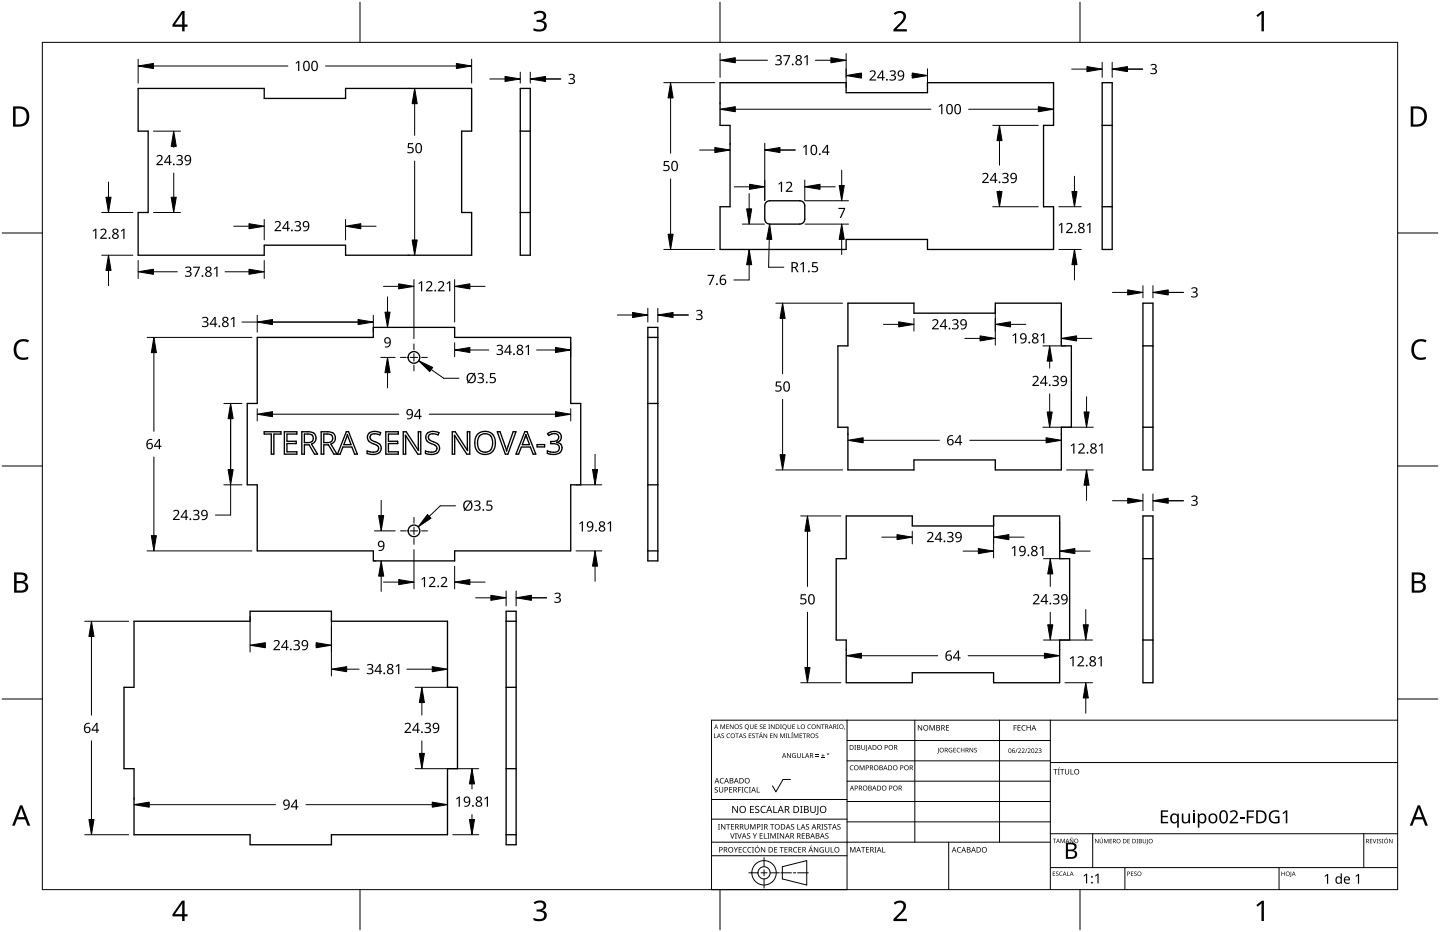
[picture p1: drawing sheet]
<svg xmlns="http://www.w3.org/2000/svg" width="432mm" height="279mm" viewBox="0 0 432 279" stroke-linecap="round" stroke-linejoin="round" font-family="sans-serif">
<g fill="none" stroke="#000" stroke-width=".4">
<path d="M41.4 26.5h37.8v3h24.4v-3h37.8v12.8h-3v24.4h3v12.8h-37.8v-3h-24.4v3h-37.8v-12.8h3v-24.4h-3zM156 39.3h3M156 26.5h3v50h-3zM215.9 24.8h37.8v3h24.4v-3h37.8v12.8h-3v24.4h3v12.8h-37.8v-3h-24.4v3h-37.8v-12.8h3v-24.4h-3zM330.5 24.8h3v50h-3zM330.5 37.6h3M156 63.7h3M229.9 60.5l.9-.3h9a1.5 1.5 0 0 1 1.5 1.5v4a1.5 1.5 0 0 1-1.5 1.5h-9a1.5 1.5 0 0 1-1.5-1.5v-4zM330.5 62h3M194.3 98.1h3v70h-3zM254.3 90.9h19.8v3h24.3v-3h19.9v12.8h3v24.4h-3v12.8h-19.9v-3h-24.3v3h-19.8v-12.8h-3v-24.4h3zM342.7 90.9h3v50h-3z"/>
<path d="M77.1 101.1h34.8v-3h24.4v3h34.8v19.9h3v24.3h-3v19.8h-34.8v3h-24.4v-3h-34.8v-19.8h-3v-24.3h3zM194.3 101.1h3M342.7 103.7h3M79.2 129.4h5.1v.7h-2.2v6h-.8v-6h-2.1zM85.3 129.4h3.7v.7h-3v2.2h2.8v.7h-2.8v2.4h3v.7h-3.7zM90.5 129.4h1.8a1.92 1.92 0 0 1 2.4 1.4 1.92 1.92 0 0 1-1.3 2.3l1.8 3h-.9l-1.6-2.7h-1.4v2.7h-.8zM91.3 130.1h1a1.32 1.32 0 0 1 1.6 1.3 1.32 1.32 0 0 1-1.6 1.3h-1zM96.3 129.4h1.9a1.92 1.92 0 0 1 2.3 1.4 1.92 1.92 0 0 1-1.3 2.3l1.8 3h-.9l-1.6-2.7h-1.4v2.7h-.8zM97.1 130.1h1a1.32 1.32 0 0 1 1.7 1.3 1.32 1.32 0 0 1-1.6 1.3h-1.1zM103.9 129.4h.6l2.7 6.7h-.9l-.8-2.1h-2.7l-.8 2.1h-.8zM104.2 130.3l1.1 3h-2.2zM110.5 130a3.4 3.4 0 0 1 3.6-.3l-.2 .7a2.06 2.06 0 0 0-2.9 .3 1.44 1.44 0 0 0 1.5 1.7 1.93 1.93 0 0 1 1.8 2.2 1.93 1.93 0 0 1-2.4 1.6l-1.8-.3v-.7l.6 .2a2.27 2.27 0 0 0 2.8-.6 1.5 1.5 0 0 0-1.6-1.8 1.93 1.93 0 0 1-1.4-3z"/>
<path d="M115.7 129.4h3.7v.7h-2.9v2.2h2.8v.7h-2.8v2.4h2.9v.7h-3.7zM121.6 130.5v5.6h-.7v-6.7h.9l3.7 5.6M121.6 130.5h.1M121.6 130.5l3.7 5.6h.9v-6.7h-.8l.1 5.6M125.5 135h.1M128 130a3.4 3.4 0 0 1 3.6-.3l-.2 .7a2.06 2.06 0 0 0-2.9 .3 1.44 1.44 0 0 0 1.5 1.7 1.93 1.93 0 0 1 1.8 2.2 1.93 1.93 0 0 1-2.4 1.6l-1.8-.3v-.7l.6 .2a2.27 2.27 0 0 0 2.8-.6 1.5 1.5 0 0 0-1.6-1.8 1.93 1.93 0 0 1-1.4-3zM136.3 130.5v5.6h-.7v-6.7h.9l3.7 5.6M136.3 130.5h.1M136.3 130.5l3.7 5.6h.9v-6.7h-.8l.1 5.6M140.2 135h.1M143.2 130.2a3.2 3.2 0 0 1 3.8-.5 3.2 3.2 0 0 1 1.5 3.6 3.1 3.1 0 0 1-3.6 2.9 3.1 3.1 0 0 1-2.5-4l.2-.9zM144 130.5a2.31 2.31 0 0 1 2.7-.2 2.31 2.31 0 0 1 1 2.5 2.31 2.31 0 0 1-2.2 2.8 2.31 2.31 0 0 1-2.3-2.8l.2-1.4z"/>
<path d="M149.1 129.4h.8l2 5.8 2-5.8h.8l-2.4 6.7h-.8zM157.4 129.4h.6l2.7 6.7h-.8l-.9-2.1h-2.7l-.8 2.1h-.8zM157.7 130.3l1.1 3h-2.2zM161.1 133.3h2.2v.7h-2.2zM164.2 130l.4-.3a2.77 2.77 0 0 1 3.6 .6 1.65 1.65 0 0 1-1.3 2.3 1.8 1.8 0 0 1 1.6 2.1 1.8 1.8 0 0 1-2.1 1.5h-1.4l-.9-.3v-.7a3.1 3.1 0 0 0 3.4-.2 1.38 1.38 0 0 0-.1-1.6 1.38 1.38 0 0 0-1.6-.4h-.6v-.7a1.75 1.75 0 0 0 2.3-1.3 1.54 1.54 0 0 0-2.5-.7l-.4 .2zM166.9 132.6h.1M194.3 121h3M342.7 128.1h3M194.3 145.3h3M253.7 154.7h19.9v3h24.3v-3h19.8v12.8h3v24.4h-3v12.8h-19.8v-3h-24.3v3h-19.9v-12.8h-3v-24.4h3zM342.7 154.7h3v50h-3zM194.3 165.1h3"/>
<path d="M342.7 167.5h3M40.2 186.2h34.8v-3h24.4v3h34.8v19.8h3v24.4h-3v19.8h-34.8v3h-24.4v-3h-34.8v-19.8h-3v-24.4h3zM151.8 183.2h3v70h-3zM151.8 186.2h3M342.7 191.9h3M151.8 206h3M151.8 230.4h3M151.8 250.2h3"/>
<circle cx="124.1" cy="107.1" r="1.75"/>
<circle cx="124.1" cy="159.1" r="1.75"/>
</g>
<path d="M12.7 12.7h406.4v254h-406.4z" fill="none" stroke="#000" stroke-width=".3"/>
<path d="M107.9 .6v12.1M215.9 .6v12.1M323.8 .6v12.1M.6 69.9h12.1M419.1 69.9h12.1M.6 139.7h12.1M419.1 139.7h12.1M.6 209.6h12.1M419.1 209.6h12.1M107.9 266.7v12.1M215.9 266.7v12.1M323.8 266.7v12.1" fill="none" stroke="#000" stroke-width=".3"/>
<g fill="#000">
<path d="M160 3.9a2.36 2.36 0 0 1 3.7 .5 1.49 1.49 0 0 1-1.2 1.8 1.62 1.62 0 0 1 1.5 1.8 1.62 1.62 0 0 1-1.8 1.4l-2.2-.3v-.7a2.16 2.16 0 0 0 3.2-.5 1.23 1.23 0 0 0-1.7-1.3h-.6v-.7a1.55 1.55 0 0 0 2.1-1.1 1.51 1.51 0 0 0-2.6-.4zM268 4a2.07 2.07 0 0 1 2.1-.8 2.07 2.07 0 0 1 1.6 1.7 4 4 0 0 1-1.6 2.6l-1.2 1.2h3v.7h-4v-.6l1.6-1.6a2.6 2.6 0 0 0 1.2-2.9 1.64 1.64 0 0 0-2.3 .2zM376.7 4.6l1.7-1.3h.6v6.1h-.7v-5.3l-1.2 1zM4.9 102.5a3.4 3.4 0 0 1 3.8-.5l-.3 .7a2.3 2.3 0 0 0-2.7 .1 2.3 2.3 0 0 0-.8 2.5 2.15 2.15 0 0 0 3.2 1.8l.4-.1v.7a3 3 0 0 1-3.5-.4 3 3 0 0 1-.8-3.4zM424 102.5a3.4 3.4 0 0 1 3.8-.5l-.3 .7a2.3 2.3 0 0 0-2.7 .1 2.3 2.3 0 0 0-.8 2.5 2.15 2.15 0 0 0 3.2 1.8l.4-.1v.7a3 3 0 0 1-3.5-.4 3 3 0 0 1-.8-3.4zM160 270.6a2.36 2.36 0 0 1 3.7 .5 1.49 1.49 0 0 1-1.2 1.8 1.62 1.62 0 0 1 1.5 1.8 1.62 1.62 0 0 1-1.8 1.4l-2.2-.3v-.7a2.16 2.16 0 0 0 3.2-.5 1.23 1.23 0 0 0-1.7-1.3h-.6v-.7a1.55 1.55 0 0 0 2.1-1.1 1.51 1.51 0 0 0-2.6-.4zM268 270.7a2.07 2.07 0 0 1 2.1-.8 2.07 2.07 0 0 1 1.6 1.7 4 4 0 0 1-1.6 2.6l-1.2 1.2h3v.7h-4v-.6l1.6-1.6a2.6 2.6 0 0 0 1.2-2.9 1.64 1.64 0 0 0-2.3 .2zM376.7 271.3l1.7-1.3h.6v6.1h-.7v-5.3l-1.2 1z"/>
<path d="M54.6 3.3h.8v4.1h.8v.6h-.8v1.4h-.8v-1.4h-2.9v-.6zM54.6 4.1l-2.2 3.3h2.2z"/>
<path d="M3.9 31.9h1.9a3 3 0 0 1 3 3.1 3 3 0 0 1-3.2 3h-1.7zM4.7 32.6v4.7h.8a2.39 2.39 0 0 0 2.5-2.1 2.39 2.39 0 0 0-2-2.6z"/>
<path d="M423 31.9h1.9a3 3 0 0 1 3 3.1 3 3 0 0 1-3.2 3h-1.7zM423.8 32.6v4.7h.8a2.39 2.39 0 0 0 2.5-2.1 2.39 2.39 0 0 0-2-2.6z"/>
<path d="M4.2 171.6h1.8a1.71 1.71 0 0 1 2.2 1.8 1.39 1.39 0 0 1-1.1 1.1 1.64 1.64 0 0 1 1.3 2 1.64 1.64 0 0 1-2 1.2h-2.2zM5 174.8v2.2h1.2a1.15 1.15 0 0 0 1.5-1.1 1.15 1.15 0 0 0-1.5-1.1zM5 172.3v1.9h1.1a1.04 1.04 0 0 0 1.4-1.1 1.04 1.04 0 0 0-1.5-.8z"/>
<path d="M423.3 171.6h1.8a1.71 1.71 0 0 1 2.2 1.8 1.39 1.39 0 0 1-1.1 1.1 1.64 1.64 0 0 1 1.3 2 1.64 1.64 0 0 1-2 1.2h-2.2zM424.1 174.8v2.2h1.2a1.15 1.15 0 0 0 1.5-1.1 1.15 1.15 0 0 0-1.5-1.1zM424.1 172.3v1.9h1.1a1.04 1.04 0 0 0 1.4-1.1 1.04 1.04 0 0 0-1.5-.8z"/>
<path d="M6 241.4h.7l2.4 6.1h-.8l-.8-1.9h-2.4l-.7 1.9h-.8zM6.3 242.2l-.9 2.8h1.9z"/>
<path d="M425.1 241.4h.7l2.4 6.1h-.8l-.8-1.9h-2.4l-.7 1.9h-.8zM425.4 242.2l-.9 2.8h1.9z"/>
<path d="M54.6 270h.8v4.1h.8v.6h-.8v1.4h-.8v-1.4h-2.9v-.6zM54.6 270.8l-2.2 3.3h2.2z"/>
</g>
<g fill="none" stroke="#000" stroke-width=".3">
<path d="M254 215.9v50.8h-40.6v-50.8h205.7M274.3 215.9v36.6M299.7 215.9v36.6M315 215.9v50.8M213.4 239.7h40.6M237 233.7h-2.2l-2.1 3.7-1.1-1.8M254 222h61M254 228.1h61M254 234.2h61M315 228.6h104.1M213.4 256.5h40.6M213.4 252.5h101.6"/>
<path d="M213.4 245.6h40.6M229.1 257.1v2.7M234.6 259.8l7.3-1.8v7.3l-7.3-1.8zM254 240.3h61M254 246.4h61M284.5 252.5v14.2M315 249.9h104.1M327.7 249.9v10.2M408.9 249.9v10.2M224.5 261.7h2.8M228.2 261.7h1.8M229.1 260.7v1.9"/>
<path d="M229.1 263.5v2.7M230.9 261.7h2.8M234.1 261.7h3.2M237.9 261.7h.7M239.2 261.7h3.2M315 260.1h104.1M337.3 260.1v6.6M383.5 260.1v6.6"/>
<circle cx="229.1" cy="261.7" r="1.83"/>
<circle cx="229.1" cy="261.7" r="3.7"/>
</g>
<g fill="#000">
<path d="M216 217.2h.3l.4 1.1 .5-1.1h.2v1.3h-.2l.1-1.2-.7 1.2-.4-1.2v1.2h-.2zM217.8 217.2h.8l-.6 .1v.4h.5l-.5 .2v.5l.6 .1h-.8zM218.9 217.2h.2l.7 1.1v-1.1h.2v1.3h-.3l-.7-1.1v1.1h-.1zM221.8 217.3l.5-.1 .2 .2a.34 .34 0 0 0-.4-.1 .34 .34 0 0 0-.1 .4 .34 .34 0 0 0 .4 .2 .43 .43 0 0 1 0 .7 .43 .43 0 0 1-.7-.3 .33 .33 0 0 0 .5 .2 .33 .33 0 0 0 .1-.5l-.5-.3zM224.9 217.2h.2v.9a.36 .36 0 0 0 .3 .3 .36 .36 0 0 0 .4-.3v-.9h.1v.9a.53 .53 0 0 1-.5 .5 .53 .53 0 0 1-.5-.5zM226.3 217.2h.8l-.6 .1v.4h.5l-.5 .2v.5l.6 .1h-.8zM228.2 219.5h.2l-.4 .3zM227.9 217.3l.4-.1 .3 .2a.34 .34 0 0 0-.5-.1 .34 .34 0 0 0-.1 .4 .34 .34 0 0 0 .5 .2 .43 .43 0 0 1-.1 .7 .43 .43 0 0 1-.6-.3 .33 .33 0 0 0 .5 .2 .33 .33 0 0 0 0-.5l-.4-.3zM228.9 217.2h.8l-.6 .1v.4h.6l-.6 .2v.5l.6 .1h-.8zM230.4 217.2h.5l-.2 .1 .2 1.2h-.5l.2-.1zM231.2 217.2h.2l.7 1.1v-1.1h.2v1.3h-.3l-.7-1.1v1.1h-.1zM233.9 217.2h.5l-.1 .1 .1 1.2h-.5l.2-.1z"/>
<path d="M236.2 217.2h.2v.9a.36 .36 0 0 0 .3 .3 .36 .36 0 0 0 .4-.3v-.9h.1v.9a.53 .53 0 0 1-.5 .5 .53 .53 0 0 1-.5-.5zM237.6 219.5h.2l-.4 .3zM237.6 217.2h.8l-.6 .1v.4h.5l-.5 .2v.5l.6 .1h-.8zM239.2 217.2h.1v1.2l.6 .1h-.7zM242.3 217.3l.5-.2 .4 .1-.1 .2a.55 .55 0 0 0-.8 .5 .55 .55 0 0 0 .8 .5 .65 .65 0 0 1-.9-.1 .65 .65 0 0 1 .1-1zM244.9 217.2h.2l.7 1.1v-1.1h.2v1.3h-.2l-.7-1.1v1.1h-.2zM246.2 217.2h1l-.4 .1v1.2h-.2v-1.2zM251 217.2h.5l-.2 .1 .2 1.2h-.5l.1-.1zM253.2 218.3h.2l-.3 .5zM275.2 217.4h.3l.8 1.3v-1.3h.2v1.6h-.2l-.9-1.3v1.3h-.2zM278.7 217.4h.3l.5 1.3 .5-1.3h.3v1.6h-.2v-1.4l-.7 1.4-.5-1.4v1.4h-.2zM283.7 217.4h.9v.2h-.7v.5h.6v.1h-.6v.6h.7v.2h-.9z"/>
<path d="M304 217.4h.9v.2h-.7v.5h.6v.2h-.6v.7h-.2zM305.1 217.4h.9v.2h-.7v.5h.7v.1h-.7v.6h.7v.2h-.9zM306.5 217.6l.6-.2 .4 .1v.1a.65 .65 0 0 0-1 .6 .65 .65 0 0 0 1 .6 .77 .77 0 0 1-1.1-.1 .77 .77 0 0 1 .1-1.1zM307.8 217.4h.2v.7h.9v-.7h.2v1.6h-.2v-.8h-.9v.8h-.2zM214.1 219.9h.2v1.2l.6 .2h-.8zM214.4 236.1l.5-.2 .3 .1v.2a.38 .38 0 0 0-.5-.1 .38 .38 0 0 0-.2 .5 .38 .38 0 0 0 .5 .1 .53 .53 0 0 1 .2 .8 .53 .53 0 0 1-.8 .1v-.2a.41 .41 0 0 0 .5 0 .41 .41 0 0 0 .1-.5 .41 .41 0 0 0-.5-.2zM216 233.4l.6-.2 .5 .1-.1 .2a.65 .65 0 0 0-1 .6 .65 .65 0 0 0 1 .5 .77 .77 0 0 1-1.1-.1 .77 .77 0 0 1 .1-1.1zM215.6 236h.2v1a.42 .42 0 0 0 .4 .4 .42 .42 0 0 0 .4-.4v-1h.2v1a.62 .62 0 0 1-.6 .6 .62 .62 0 0 1-.6-.6zM216.4 220l.4-.1 .3 .2a.34 .34 0 0 0-.5-.1 .34 .34 0 0 0-.1 .5 .34 .34 0 0 0 .5 .1 .43 .43 0 0 1-.1 .7 .43 .43 0 0 1-.6-.3 .33 .33 0 0 0 .5 .2 .33 .33 0 0 0 0-.5l-.5-.3zM218 220.1l.5-.2h.4l-.1 .2a.55 .55 0 0 0-.8 .5 .55 .55 0 0 0 .8 .5 .65 .65 0 0 1-.9-.1 .65 .65 0 0 1 .1-.9zM218.6 236h.9v.1h-.7v.5h.7v.2h-.7v.6h.7v.2h-.9zM220.5 219.9h1l-.4 .1v1.3h-.2v-1.3z"/>
<path d="M221.3 236h.9v.1h-.7v.6h.7v.2h-.7v.7h-.2zM222.4 236h.5l-.1 .1v1.3l.1 .2h-.5l.2-.2v-1.3zM223 220l.4-.1 .3 .2a.34 .34 0 0 0-.5-.1 .34 .34 0 0 0-.1 .5 .34 .34 0 0 0 .4 .1 .43 .43 0 0 1 0 .7 .43 .43 0 0 1-.6-.3 .33 .33 0 0 0 .5 .2 .33 .33 0 0 0 0-.5l-.5-.3zM223.4 236.2l.6-.3 .4 .1-.1 .2a.65 .65 0 0 0-.9 .6 .65 .65 0 0 0 .9 .6 .77 .77 0 0 1-1.1-.1 .77 .77 0 0 1 .2-1.1zM224.6 236h.6l-.2 .1v1.3l.2 .2h-.6l.2-.2v-1.3zM224.5 219.9h.8l-.6 .1v.5h.6l-.6 .1v.5l.6 .2h-.8zM225.6 220l.5-.1 .2 .2a.34 .34 0 0 0-.5-.1 .34 .34 0 0 0-.1 .5 .34 .34 0 0 0 .5 .1 .43 .43 0 0 1 0 .7 .43 .43 0 0 1-.7-.3 .33 .33 0 0 0 .5 .2 .33 .33 0 0 0 0-.5l-.4-.3zM226.9 236h.2v1.4h.7v.2h-.9zM226.5 219.9h1l-.4 .1v1.3h-.2v-1.3zM229 219.9h.2l.7 1.1v-1.1h.1v1.4h-.2l-.7-1.2v1.2h-.1zM230.9 219.9h.8l-.6 .1v.5h.5l-.5 .1v.5l.6 .2h-.8zM232 219.9h.2l.7 1.1v-1.1h.2v1.4h-.2l-.8-1.2v1.2h-.1z"/>
<path d="M234 219.9h.2l.4 1.1 .5-1.1h.2v1.4h-.1v-1.2l-.6 1.2-.5-1.2v1.2h-.1zM235.6 219.9h.5l-.2 .1 .2 1.3h-.5l.2-.2zM236.4 219.9h.1v1.2l.6 .2h-.7zM236 225.8h.2l.8 1.2v-1.2h.1v1.4h-.2l-.8-1.2 .1 1.2h-.2zM237.3 219.9h.5l-.2 .1 .2 1.3h-.5l.1-.2zM237.7 226l.5-.2h.5l-.2 .2a.6 .6 0 0 0-.8 .5 .6 .6 0 0 0 .8 .6v-.5l-.3-.1h.5v.7a.8 .8 0 0 1-1.1-.2 .8 .8 0 0 1 .1-1zM238 219.9h.3l.4 1.1 .4-1.1h.3v1.4h-.2v-1.2l-.6 1.2-.4-1.2v1.2h-.2zM239 225.8h.2v.9a.38 .38 0 0 0 .4 .4 .38 .38 0 0 0 .3-.4v-.9h.2v.9a.56 .56 0 0 1-.5 .5 .56 .56 0 0 1-.6-.5zM240.5 225.8h.2v1.3h.6v.1h-.8zM239.8 219.9h.7l-.6 .1v.5h.6l-.6 .1v.5l.6 .2h-.7zM240.7 219.9h1l-.4 .1v1.3h-.2v-1.3zM244.6 226.6l.9 .2z"/>
<path d="M244.6 226.2l.9 .2zM244.6 220l.5-.1 .2 .2a.34 .34 0 0 0-.4-.1 .34 .34 0 0 0-.1 .5 .34 .34 0 0 0 .4 .1 .43 .43 0 0 1 0 .7 .43 .43 0 0 1-.7-.3 .33 .33 0 0 0 .5 .2 .33 .33 0 0 0 .1-.5l-.5-.3zM246.3 227.1l1 .1zM246.7 226l.1 .4h.5l-.5 .2v.4l-.1-.4h-.4l.4-.2zM255 229.6l.5-.2 .4 .1-.1 .2a.58 .58 0 0 0-.8 .5 .58 .58 0 0 0 .9 .5 .69 .69 0 0 1-1-.1 .69 .69 0 0 1 .1-1zM256.2 223.3h.5l-.2 .2v1.1l.2 .2h-.5l.1-.2v-1.1zM257.8 229.4h.2l.5 1.2 .5-1.2h.2v1.5h-.2l.1-1.3-.7 1.3-.5-1.3v1.3h-.1zM258.3 223.3h.2v1a.38 .38 0 0 0 .4 .4 .38 .38 0 0 0 .3-.4v-1h.2v1a.56 .56 0 0 1-.5 .5 .56 .56 0 0 1-.6-.5zM259.8 223.3h.2v1.6l-.5 .3-.1-.2 .4-.2zM281.3 224.2h.2l-.1 1.4-.4 .3v-.2l.3-.1zM284.6 224.4l.9-.1h-.2a.56 .56 0 0 0-.7 .6 .56 .56 0 0 0 .8 .5v-.4l-.3-.2h.4v.7a.74 .74 0 0 1-.9-.1 .74 .74 0 0 1 0-1zM285.9 224.2h.7l-.6 .1v.5h.6l-.6 .1v.5l.6 .2h-.7z"/>
<path d="M287 224.4l.6-.2 .2 .2a.55 .55 0 0 0-.8 .5 .55 .55 0 0 0 .8 .5 .64 .64 0 0 1-.9-.1 .64 .64 0 0 1 .1-.9zM288.1 224.2h.2v.6h.7v-.6h.2v1.4h-.2v-.7h-.7v.7h-.2zM290.7 224.2h.2l.8 1.1v-1.1h.1v1.4h-.2l-.7-1.2v1.2h-.2zM292.2 224.3l.4-.1 .3 .2a.33 .33 0 0 0-.5-.1 .33 .33 0 0 0-.1 .5 .33 .33 0 0 0 .5 .1 .43 .43 0 0 1-.1 .7 .43 .43 0 0 1-.6-.3 .33 .33 0 0 0 .5 .2 .33 .33 0 0 0 0-.5l-.4-.3zM305 224.4h.2l-.7 1.3zM305.3 224.5a.49 .49 0 0 1 .8 .1 .49 .49 0 0 1-.3 .7l-.3 .3 .7 .1h-.9l.3-.5a.37 .37 0 0 0 .4-.5 .37 .37 0 0 0-.6-.1zM306.4 224.5a.49 .49 0 0 1 .8 .1 .49 .49 0 0 1-.4 .7l-.2 .3 .7 .1h-.9l.3-.5a.37 .37 0 0 0 .4-.5 .37 .37 0 0 0-.6-.1zM307.9 224.4h.1l-.6 1.3zM308.2 224.5a.49 .49 0 0 1 .8 .1 .49 .49 0 0 1-.4 .7l-.2 .3 .7 .1h-.9l.3-.5a.37 .37 0 0 0 .4-.5 .37 .37 0 0 0-.6-.1zM310.3 224.5a.49 .49 0 0 1 .8 .1 .49 .49 0 0 1-.3 .7l-.3 .3 .7 .1h-.9l.4-.5a.37 .37 0 0 0 .4-.5 .37 .37 0 0 0-.7-.1zM311.4 224.5a.42 .42 0 0 1 .7-.2 .42 .42 0 0 1-.1 .7 .44 .44 0 0 1 .2 .7 .44 .44 0 0 1-.7 0l-.1-.2a.35 .35 0 0 0 .5 .2 .35 .35 0 0 0 .1-.6l-.4-.1a.3 .3 0 0 0 .5-.2 .3 .3 0 0 0-.2-.4 .3 .3 0 0 0-.4 .2zM315.9 230.6h1.2v.1h-.5v1.5h-.2v-1.5h-.5z"/>
<path d="M317.6 230.1h.2l-.4 .3zM317.2 230.6h.6l-.2 .1v1.3l.2 .2h-.6l.2-.2v-1.3zM317.9 230.6h1.2v.1h-.5v1.5h-.2v-1.5h-.5zM319.3 230.6h.2v1a.42 .42 0 0 0 .5 .4 .42 .42 0 0 0 .4-.4v-1h.2v1a.62 .62 0 0 1-.6 .6 .62 .62 0 0 1-.7-.6zM321 230.6h.2v1.4h.7v.2h-.9zM215.3 247.1h.6l-.2 .1v1.3l.2 .2h-.6l.2-.2v-1.3zM216.2 247.1h.2l.9 1.3v-1.3h.2v1.6h-.2l-.9-1.4v1.4h-.2zM217.7 247.1h1.2v.1h-.5v1.5h-.2v-1.5h-.5zM218.9 249.8h.2l.5 1.4 .5-1.4h.2l-.6 1.6h-.2zM219.2 247.1h.9v.1h-.7v.5h.7v.2h-.7v.6h.7v.2h-.9zM220 253.9h.2l.4 .8 .5-.8h.2l-.6 1v.7h-.2v-.7zM220.4 249.8h.6l-.2 .1v1.3l.2 .2h-.6l.2-.2v-1.3z"/>
<path d="M221.1 249.8h.2l.4 1.4 .5-1.4h.2l-.6 1.6h-.2zM219.6 241.6h.3l1.1 1.8v-1.8h.3v2.1h-.4l-1.1-1.7v1.7h-.2zM221.5 253.9h.9v.2h-.7v.5h.7v.2h-.7v.6h.7v.2h-.9zM222.9 254.1l.6-.2 .4 .1-.1 .2a.65 .65 0 0 0-.9 .6 .65 .65 0 0 0 .9 .5 .77 .77 0 0 1-1.1-.1 .77 .77 0 0 1 .2-1.1zM223.3 247.1h.2v1a.42 .42 0 0 0 .4 .4 .42 .42 0 0 0 .4-.4v-1h.2v1a.62 .62 0 0 1-.6 .6 .62 .62 0 0 1-.6-.6zM224.3 254.1l.6-.2 .4 .1v.2a.65 .65 0 0 0-1 .6 .65 .65 0 0 0 1 .5 .77 .77 0 0 1-1.1-.1 .77 .77 0 0 1 .1-1.1zM224.1 249.9l.5-.1h.4l-.1 .2a.38 .38 0 0 0-.5-.1 .38 .38 0 0 0-.2 .5 .38 .38 0 0 0 .5 .2 .53 .53 0 0 1 .2 .8 .53 .53 0 0 1-.8 0v-.2a.41 .41 0 0 0 .5 .1 .41 .41 0 0 0 .2-.6 .41 .41 0 0 0-.6-.1zM224.9 247.1h.3l.5 1.3 .5-1.3h.3v1.6h-.2l.1-1.4-.8 1.4-.5-1.4v1.4h-.2zM224.9 241.6h1.2v.2h-.9v.7h.8v.2h-.8v.8h.9v.2h-1.2zM225.5 253.9h.6l-.2 .2v1.3l.2 .2h-.6l.2-.2v-1.3zM225.7 249.8h.2l.4 .8 .5-.8h.2l-.6 1v.6h-.2v-.6zM227.1 253.5h.3l-.5 .3z"/>
<path d="M226.5 241.8l.5-.2 .7 .1-.2 .2a.44 .44 0 0 0-.8 .1 .44 .44 0 0 0 .6 .6 .66 .66 0 0 1 .3 .9 .66 .66 0 0 1-1 .2l-.2-.1v-.2l.3 .1a.47 .47 0 0 0 .8-.3 .47 .47 0 0 0-.7-.5l-.3-.4zM227.8 249.8h.9v.2h-.7v.5h.7v.1h-.7v.6h.7v.2h-.9zM228.2 247.1h.6l-.2 .1v1.3l.2 .2h-.6l.2-.2v-1.3zM228.3 241.9l.8-.3 .5 .1-.1 .2a.84 .84 0 0 0-1.2 .8 .84 .84 0 0 0 1.3 .7v.3a1.1 1.1 0 0 1-1.4-.4 1.1 1.1 0 0 1 .1-1.4zM229.1 249.8h.2v1.4h.7v.2h-.9zM228.2 253.9h.2l.9 1.4v-1.4h.2v1.7h-.3l-.9-1.4 .1 1.4h-.2zM230.1 249.8h.6l-.2 .1v1.3l.2 .2h-.6l.2-.2v-1.3zM230.9 247.1h1.2v.1h-.5v1.5h-.2v-1.5h-.5zM231 249.8h.3l.5 1.3 .5-1.3h.3v1.6h-.2v-1.4l-.7 1.4-.5-1.4v1.4h-.2zM231.9 241.6h.3v1.9h.9v.2h-1.2zM232.1 253.9h.9v.2h-.7v.5h.7v.2h-.7v.6h.7v.2h-.9zM232.9 249.8h.6l-.2 .1v1.3l.2 .2h-.6l.2-.2v-1.3z"/>
<path d="M233.8 253.9h1.2v.2h-.5v1.5h-.2v-1.5h-.5zM233.8 249.8h.3l.8 1.3v-1.3h.2v1.6h-.2l-.9-1.3v1.3h-.2zM235.2 253.9h1v.2h-.7v.5h.6v.2h-.6v.6h.7v.2h-1zM237.3 247.2l.5-.2 .3 .1v.2a.38 .38 0 0 0-.5-.1 .38 .38 0 0 0-.2 .4 .38 .38 0 0 0 .5 .2 .53 .53 0 0 1 .2 .8 .53 .53 0 0 1-.9 .1l.1-.2a.41 .41 0 0 0 .5 0 .41 .41 0 0 0 .1-.5 .41 .41 0 0 0-.5-.2zM238 254.1l.6-.2 .5 .1-.1 .2a.65 .65 0 0 0-1 .6 .65 .65 0 0 0 1 .5 .77 .77 0 0 1-1.1-.1 .77 .77 0 0 1 .1-1.1zM239.1 247.1h.2v1.4h.7v.2h-.9zM239.4 253.9h.9v.2h-.7v.5h.6v.2h-.6v.6h.7v.2h-.9zM239.9 241.6h.8l-.3 .2v1.7l.3 .2h-.8l.3-.2v-1.7zM240.4 249.8h.9v.2h-.7v.5h.7v.1h-.7v.6h.7v.2h-.9zM241.7 247.2l.6-.2 .3 .1v.2a.38 .38 0 0 0-.5-.1 .38 .38 0 0 0-.2 .4 .38 .38 0 0 0 .5 .2 .53 .53 0 0 1 .1 .8 .53 .53 0 0 1-.8 .1v-.2a.41 .41 0 0 0 .6 0 .41 .41 0 0 0 .1-.5 .41 .41 0 0 0-.5-.2zM243.2 253.5h.2l-.4 .3zM243 241.6h.2v1.4a.55 .55 0 0 0 .6 .5 .55 .55 0 0 0 .5-.5v-1.4h.3v1.4a.81 .81 0 0 1-.8 .7 .81 .81 0 0 1-.8-.7z"/>
<path d="M245.1 241.6h.3l-.1 2.4a.37 .37 0 0 1-.3 .3 .37 .37 0 0 1-.4-.3l.5-.2zM244.1 253.9h.2l.9 1.4v-1.4h.1v1.7h-.2l-.9-1.4 .1 1.4h-.2zM245.9 254.1l.8-.2 .3 .1-.1 .2a.67 .67 0 0 0-1 .5 .67 .67 0 0 0 .9 .7v-.5h-.3v-.2h.5v.8a.88 .88 0 0 1-1.1-.2 .88 .88 0 0 1 0-1.2zM246.3 247.1h.6l-.2 .1v1.3l.2 .2h-.6l.2-.2v-1.3zM247.2 247.2l.6-.2 .3 .1-.1 .2a.38 .38 0 0 0-.5-.1 .38 .38 0 0 0-.1 .4 .38 .38 0 0 0 .4 .2 .53 .53 0 0 1 .2 .8 .53 .53 0 0 1-.8 .1v-.2a.41 .41 0 0 0 .6 0 .41 .41 0 0 0 .1-.5 .41 .41 0 0 0-.6-.2zM247.5 249.9l.6-.1h.3l-.1 .2a.38 .38 0 0 0-.5-.1 .38 .38 0 0 0-.1 .5 .38 .38 0 0 0 .5 .2 .53 .53 0 0 1 .1 .8 .53 .53 0 0 1-.8 0v-.2a.41 .41 0 0 0 .6 .1 .41 .41 0 0 0 .1-.6 .41 .41 0 0 0-.5-.1zM247.4 253.9h.2v1.1a.42 .42 0 0 0 .4 .4 .42 .42 0 0 0 .5-.4v-1.1h.2v1.1a.62 .62 0 0 1-.7 .6 .62 .62 0 0 1-.6-.6zM248.2 247.1h1.3v.1h-.5v1.5h-.2v-1.5h-.6zM249.1 253.9h.2v1.5h.7v.2h-.9zM251.2 247.2l.5-.2 .3 .1v.2a.38 .38 0 0 0-.5-.1 .38 .38 0 0 0-.2 .4 .38 .38 0 0 0 .5 .2 .53 .53 0 0 1 .1 .8 .53 .53 0 0 1-.8 .1l.1-.2a.41 .41 0 0 0 .5 0 .41 .41 0 0 0 .1-.5 .41 .41 0 0 0-.5-.2zM254.9 253.9h.3l.5 1.4 .5-1.4h.3v1.7h-.2v-1.5l-.7 1.5-.5-1.5v1.5h-.2zM258.2 253.9h1.2v.2h-.5v1.5h-.2v-1.5h-.5z"/>
<path d="M259.7 253.9h.9v.2h-.7v.5h.6v.2h-.6v.6h.7v.2h-.9zM262.2 253.9h.6l-.2 .2v1.3l.2 .2h-.6l.2-.2v-1.3zM264.6 253.9h.2v1.5h.7v.2h-.9zM287.2 254.2l.5-.3 .5 .1-.1 .2a.65 .65 0 0 0-.9 .6 .65 .65 0 0 0 .9 .6 .77 .77 0 0 1-1.1-.1 .77 .77 0 0 1 .2-1.1zM315.7 251.4h1l-.4 .2v1.1h-.2v-1.1zM318 251.4h.3l.4 1.1 .4-1.1h.2v1.3h-.2l.1-1.1-.6 1.1-.4-1.1-.2 1.1zM321.1 251.2l.6-.1-.2 .2h-.5zM320.8 251.4l.9 1.1v-1.1h.1v1.3l-.8-1-.2 1zM328.4 251.5l.9 1.1v-1.1h.1v1.3l-.9-1.1-.1 1.1zM330.3 251.1h.2l-.4 .3zM329.7 251.5h.2v.8a.34 .34 0 0 0 .4 .4 .34 .34 0 0 0 .3-.4v-.8h.1v.8a.5 .5 0 0 1-.5 .5 .5 .5 0 0 1-.5-.5zM331.1 251.5h.2l.4 1.1 .4-1.1h.3v1.3h-.2v-1.1l-.5 1.1-.5-1.1-.1 1.1z"/>
<path d="M332.7 251.5h.8l-.6 .1v.4h.5l-.5 .2v.5l.6 .1h-.8zM338.1 251.5h.7l-.6 .1v.4h.6l-.6 .2v.5l.6 .1h-.7zM340.8 251.5h.5l-.2 .1 .2 1.2h-.5l.1-.1zM342.7 251.5h.1v.8a.34 .34 0 0 0 .4 .4 .34 .34 0 0 0 .3-.4v-.8h.2v.8a.5 .5 0 0 1-.5 .5 .5 .5 0 0 1-.5-.5zM344 251.5h.2v1.4l-.4 .2 .2-.3zM348.1 242.9h2.2v.5h-1.7v1.2h1.6v.4h-1.6v1.4h1.7v.4h-2.2zM354.4 243.9h.5v1.9a.78 .78 0 0 0 .9 .7 .78 .78 0 0 0 .6-1.1v-1.5h.4v2.9h-.3l-.1-.4a1.12 1.12 0 0 1-1.2 .4 1.12 1.12 0 0 1-.8-1zM357.8 243.9h.4v2.9h-.4zM368.8 243.3a1.26 1.26 0 0 1 1.7-.4 1.26 1.26 0 0 1 .4 1.7l-1.6 1.8h2v.4h-2.6v-.4l1.6-1.6a.89 .89 0 0 0 .1-1.4 .89 .89 0 0 0-1.4 .3zM371.8 245.1h1.3v.5h-1.3zM373.9 242.9h2.1v.5h-1.7v1.3h1.6v.5h-1.6v1.6h-.4zM381 243.4a2.49 2.49 0 0 1 2.6-.3l-.2 .4a1.6 1.6 0 0 0-2.4 1.2 1.6 1.6 0 0 0 2.2 1.7v-1.2h-.9v-.4h1.4v1.9a2.12 2.12 0 0 1-3.2-1.2v-.2a2.22 2.22 0 0 1 .5-1.9z"/>
<path d="M384.6 243.7l1-.8h.4v3.9h-.4v-3.4l-.8 .7zM410.8 251.5h.7l-.6 .1v.4h.6l-.6 .2v.5l.6 .1h-.7zM411.6 251.5h.2l.4 1.1 .3-1.1h.2l-.5 1.3zM412.8 251.5h.4l-.1 .1 .1 1.2h-.4l.1-.1zM413.5 251.6l.4-.1 .2 .2a.32 .32 0 0 0-.4-.1 .32 .32 0 0 0-.1 .4 .32 .32 0 0 0 .5 .2 .41 .41 0 0 1-.1 .6 .41 .41 0 0 1-.6-.2 .31 .31 0 0 0 .5 .2 .31 .31 0 0 0 0-.5l-.4-.3zM414.4 251.5h.5l-.2 .1 .2 1.2h-.5l.1-.1zM415.7 251.1h.2l-.4 .3zM416.5 251.5l.9 1.1v-1.1h.2v1.3l-.9-1.1-.2 1.1zM315.7 261.3h.7l-.6 .1v.4h.6l-.6 .2v.4l.6 .2h-.7zM316.7 261.4l.4-.1 .2 .2a.32 .32 0 0 0-.4-.1 .32 .32 0 0 0-.1 .4 .32 .32 0 0 0 .4 .1 .41 .41 0 0 1 0 .7 .41 .41 0 0 1-.6-.2 .31 .31 0 0 0 .5 .1 .31 .31 0 0 0 0-.5l-.4-.2zM317.8 261.4l.4-.1h.4l-.1 .2a.52 .52 0 0 0-.7 .5 .52 .52 0 0 0 .8 .4 .61 .61 0 0 1-.9-.1 .61 .61 0 0 1 .1-.9zM320 261.3h.2v1.1l.5 .2h-.7z"/>
<path d="M324.9 262.5l1.1-.6v2.9h-.3v-2.5l-.6 .5zM328.3 262.5l1.1-.6v2.9h-.3v-2.5l-.6 .5zM339.1 261.3h.7l-.5 .1v.4h.5l-.5 .2v.4l.5 .2h-.7zM340.1 261.4l.5-.1 .2 .2a.32 .32 0 0 0-.4-.1 .32 .32 0 0 0-.1 .4 .32 .32 0 0 0 .4 .1 .41 .41 0 0 1 0 .7 .41 .41 0 0 1-.7-.2 .31 .31 0 0 0 .5 .1 .31 .31 0 0 0 .1-.5l-.5-.2zM384.3 261.3h.1v.5h.7v-.5h.2v1.3h-.2v-.6h-.7v.6h-.1zM387 261.3h.2v1.3l-.4 .3 .2-.3zM397.2 262.6l1.1-.6v2.9h-.4v-2.5l-.5 .5zM406.4 262.6l1.1-.6v2.9h-.3v-2.5l-.6 .5z"/>
<path d="M214.7 217.2l.7 1.3-.4-.4h-.5l-.4 .4zM214.7 217.3l-.2 .7h.5z"/>
<path d="M220.1 217.9a.7 .7 0 0 1 1.4 0 .7 .7 0 0 1-1.4 0zM220.4 217.9a.55 .55 0 0 0 1.1 0 .55 .55 0 0 0-1.1 0z"/>
<path d="M223.5 217.3l.5-.2a.73 .73 0 0 1 .6 .7 .73 .73 0 0 1-.4 .7l.3 .4-.5-.3a.73 .73 0 0 1-.7-.5 .73 .73 0 0 1 .2-.8zM223.5 217.9a.51 .51 0 0 0 1 0 .51 .51 0 0 0-1 0z"/>
<path d="M232.6 217.2h.4a.69 .69 0 0 1 .7 .7 .69 .69 0 0 1-.7 .6h-.4zM232.8 217.3v1.1l.5-.1 .2-.3v-.4z"/>
<path d="M234.8 217.3l.5-.2a.73 .73 0 0 1 .6 .7 .73 .73 0 0 1-.4 .7l.3 .4-.5-.3a.73 .73 0 0 1-.7-.5 .73 .73 0 0 1 .2-.8zM234.8 217.9a.51 .51 0 0 0 1 0 .51 .51 0 0 0-1 0z"/>
<path d="M240 217.9a.7 .7 0 0 1 1.4 0 .7 .7 0 0 1-1.4 0zM240.3 217.9a.51 .51 0 0 0 1 0 .51 .51 0 0 0-1 0z"/>
<path d="M243.2 217.9a.7 .7 0 0 1 1.4 0 .7 .7 0 0 1-1.4 0zM243.5 217.9a.51 .51 0 0 0 1 0 .51 .51 0 0 0-1 0z"/>
<path d="M247.4 217.2h.4a.4 .4 0 0 1 .5 .2 .4 .4 0 0 1-.2 .5l.3 .6-.5-.5h-.3v.5h-.2zM247.6 217.3v.5h.2a.26 .26 0 0 0 .3-.2 .26 .26 0 0 0-.3-.3z"/>
<path d="M249 217.2l.7 1.3-.4-.4h-.5l-.3 .4zM249.1 217.3l-.2 .7h.4z"/>
<path d="M249.9 217.2h.4a.4 .4 0 0 1 .4 .2 .4 .4 0 0 1-.2 .5l.4 .6-.6-.5h-.2v.5h-.2zM250.1 217.3v.5h.2a.26 .26 0 0 0 .3-.2 .26 .26 0 0 0-.4-.3z"/>
<path d="M251.6 217.9a.69 .69 0 0 1 1.3 0 .69 .69 0 0 1-1.3 0zM251.8 217.9a.55 .55 0 0 0 1.1 0 .55 .55 0 0 0-1.1 0z"/>
<path d="M276.7 218.2a.85 .85 0 0 1 1.7 0 .85 .85 0 0 1-1.7 0zM277.1 218.2a.6 .6 0 0 0 1.2 0 .6 .6 0 0 0-1.2 0z"/>
<path d="M280.8 217.4h.4a.42 .42 0 0 1 .6 .2 .42 .42 0 0 1-.3 .6 .44 .44 0 0 1 .4 .5 .44 .44 0 0 1-.6 .3h-.5zM281 218.2v.6h.3a.31 .31 0 0 0 .4-.3 .31 .31 0 0 0-.4-.3zM281 217.6v.5h.3a.28 .28 0 0 0 .3-.3 .28 .28 0 0 0-.4-.2z"/>
<path d="M282.3 217.4h.4a.47 .47 0 0 1 .6 .3 .47 .47 0 0 1-.3 .6l.4 .7h-.2l-.4-.7h-.3v.7h-.2zM282.5 217.6v.6h.2a.31 .31 0 0 0 .4-.3 .31 .31 0 0 0-.4-.3z"/>
<path d="M309.9 217.4h.2l.6 1.6h-.2l-.2-.5h-.6l-.2 .5h-.2zM310 217.6l-.2 .7h.5z"/>
<path d="M214.9 233.2h.2l.6 1.7h-.2l-.2-.5h-.6l-.2 .5h-.2zM215 233.4l-.3 .8h.5z"/>
<path d="M215.5 219.9l.7 1.4-.4-.5h-.5l-.3 .5zM215.6 220.1l-.3 .6h.5z"/>
<path d="M217.3 236h.4a.54 .54 0 0 1 .6 .6 .54 .54 0 0 1-.8 .4v.6h-.2zM217.5 236.1v.7a.39 .39 0 0 0 .6-.3 .39 .39 0 0 0-.6-.4z"/>
<path d="M217.8 233.2h.2l.6 1.7h-.2l-.2-.5h-.7l-.2 .5h-.2zM217.9 233.4l-.3 .8h.5z"/>
<path d="M218.8 233.2h.5a.42 .42 0 0 1 .6 .3 .42 .42 0 0 1-.3 .5 .44 .44 0 0 1 .3 .5 .44 .44 0 0 1-.5 .4h-.6zM219 234.1v.6h.3a.31 .31 0 0 0 .4-.3 .31 .31 0 0 0-.4-.3zM219 233.4v.5h.3a.28 .28 0 0 0 .4-.3 .28 .28 0 0 0-.4-.2z"/>
<path d="M219.9 236h.5a.47 .47 0 0 1 .5 .3 .47 .47 0 0 1-.3 .6l.5 .7h-.3l-.4-.7h-.3v.7h-.2zM220.1 236.1v.6h.3a.31 .31 0 0 0 .3-.3 .31 .31 0 0 0-.4-.3z"/>
<path d="M219 220.6a.69 .69 0 0 1 1.3 0 .69 .69 0 0 1-1.3 0zM219.3 220.6a.51 .51 0 0 0 1 0 .51 .51 0 0 0-1 0z"/>
<path d="M220.7 233.2h.2l.6 1.7h-.2l-.2-.5h-.6l-.2 .5h-.2zM220.8 233.4l-.3 .8h.5z"/>
<path d="M222.1 219.9l.7 1.4-.4-.5h-.5l-.4 .5zM222.2 220.1l-.3 .6h.5z"/>
<path d="M221.7 233.2h.5a.81 .81 0 0 1 .8 .9 .81 .81 0 0 1-.8 .8h-.5zM221.9 233.4v1.3h.3a.64 .64 0 0 0 .6-.6 .64 .64 0 0 0-.6-.7z"/>
<path d="M223.2 234.1a.81 .81 0 0 1 1.6 0 .81 .81 0 0 1-1.6 0zM223.5 234.1a.6 .6 0 0 0 1.2 0 .6 .6 0 0 0-1.2 0z"/>
<path d="M225.9 236h.2l.6 1.6h-.2l-.2-.5h-.7l-.2 .5h-.2zM226 236.2l-.3 .7h.5z"/>
<path d="M228.1 219.9l.7 1.4-.4-.5h-.5l-.4 .5zM228.1 220.1l-.2 .6h.5z"/>
<path d="M235.1 225.8l.7 1.4-.4-.4h-.6l-.3 .4zM235.1 226l-.2 .6h.5z"/>
<path d="M241.9 219.9h.4a.4 .4 0 0 1 .5 .3 .4 .4 0 0 1-.3 .4l.4 .7-.5-.6h-.3v.6h-.2zM242.1 220v.5h.2a.26 .26 0 0 0 .3-.2 .26 .26 0 0 0-.3-.3z"/>
<path d="M242 225.8l.7 1.4-.4-.4h-.6l-.3 .4zM242 226l-.2 .6h.5z"/>
<path d="M242.9 225.8h.4a.42 .42 0 0 1 .5 .3 .42 .42 0 0 1-.3 .5l.4 .6h-.2l-.3-.6h-.3v.6h-.2zM243.1 225.9v.6h.2a.28 .28 0 0 0 .3-.3 .28 .28 0 0 0-.3-.3z"/>
<path d="M242.9 220.6a.7 .7 0 0 1 1.4 0 .7 .7 0 0 1-1.4 0zM243.2 220.6a.51 .51 0 0 0 1 0 .51 .51 0 0 0-1 0z"/>
<path d="M248 226.1a.31 .31 0 0 1 .6 0 .31 .31 0 0 1-.6 0zM248.1 226.1a.2 .2 0 0 0 .4 0 .2 .2 0 0 0-.4 0z"/>
<path d="M255.4 235.5l.7 1.5-.4-.5h-.5l-.4 .5zM255.5 235.7l-.3 .7h.5z"/>
<path d="M254.8 223.3h.5a.73 .73 0 0 1 .7 .8 .73 .73 0 0 1-.8 .7h-.4zM255 223.5v1.1h.5l.3-.3-.1-.5z"/>
<path d="M257 223.3h.4a.38 .38 0 0 1 .5 .2 .38 .38 0 0 1-.2 .5 .39 .39 0 0 1 .3 .5 .39 .39 0 0 1-.5 .3h-.5zM257.2 224.1v.5h.3a.28 .28 0 0 0 .3-.2 .28 .28 0 0 0-.4-.3zM257.2 223.5v.5h.2a.25 .25 0 0 0 .4-.3 .25 .25 0 0 0-.4-.2z"/>
<path d="M256.3 235.5h.4a.49 .49 0 0 1 .5 .6 .49 .49 0 0 1-.7 .3v.6h-.2zM256.5 235.7v.6a.35 .35 0 0 0 .6-.3 .35 .35 0 0 0-.6-.3z"/>
<path d="M256 230.2a.73 .73 0 0 1 1.4 0 .73 .73 0 0 1-1.4 0zM256.3 230.2a.55 .55 0 0 0 1.1 0 .55 .55 0 0 0-1.1 0z"/>
<path d="M257.5 235.5h.4a.42 .42 0 0 1 .6 .3 .42 .42 0 0 1-.3 .5l.4 .7h-.2l-.4-.6h-.3v.6h-.2zM257.7 235.7v.5h.2a.28 .28 0 0 0 .4-.2 .28 .28 0 0 0-.4-.3z"/>
<path d="M258.6 236.3a.75 .75 0 0 1 1.5 0 .75 .75 0 0 1-1.5 0zM258.9 236.3a.55 .55 0 0 0 1.1 0 .55 .55 0 0 0-1.1 0z"/>
<path d="M260.4 235.5h.4a.38 .38 0 0 1 .5 .2 .38 .38 0 0 1-.2 .5 .39 .39 0 0 1 .3 .5 .39 .39 0 0 1-.5 .3h-.5zM260.6 236.3v.5h.3a.28 .28 0 0 0 .3-.2 .28 .28 0 0 0-.3-.3zM260.6 235.7v.4h.3a.25 .25 0 0 0 .3-.2 .25 .25 0 0 0-.4-.2z"/>
<path d="M259.6 229.4h.4a.49 .49 0 0 1 .5 .6 .49 .49 0 0 1-.7 .3v.6h-.2zM259.8 229.6v.6a.35 .35 0 0 0 .6-.3 .35 .35 0 0 0-.6-.3z"/>
<path d="M260.9 229.4h.4a.42 .42 0 0 1 .5 .3 .42 .42 0 0 1-.3 .5l.4 .7h-.2l-.4-.6h-.3v.6h-.1zM261 229.6v.5h.3a.28 .28 0 0 0 .3-.2 .28 .28 0 0 0-.4-.3z"/>
<path d="M260.7 223.3l.8 1.5-.4-.5h-.6l-.3 .5zM260.8 223.5l-.2 .7h.4z"/>
<path d="M262.1 235.5l.7 1.5-.3-.5h-.6l-.4 .5zM262.2 235.7l-.2 .7h.4z"/>
<path d="M261.7 223.3h.4a.73 .73 0 0 1 .7 .8 .73 .73 0 0 1-.7 .7h-.4zM261.8 223.5v1.1h.6l.2-.3v-.5z"/>
<path d="M261.9 230.2a.75 .75 0 0 1 1.5 0 .75 .75 0 0 1-1.5 0zM262.2 230.2a.55 .55 0 0 0 1.1 0 .55 .55 0 0 0-1.1 0z"/>
<path d="M263.7 229.4h.4a.38 .38 0 0 1 .6 .2 .38 .38 0 0 1-.3 .5 .39 .39 0 0 1 .3 .5 .39 .39 0 0 1-.5 .3h-.5zM263.9 230.2v.5h.3a.28 .28 0 0 0 .3-.2 .28 .28 0 0 0-.3-.3zM263.9 229.6v.5h.3a.25 .25 0 0 0 .3-.3 .25 .25 0 0 0-.4-.2z"/>
<path d="M263 235.5h.5a.73 .73 0 0 1 .7 .8 .73 .73 0 0 1-.8 .7h-.4zM263.2 235.7v1.1h.5l.3-.4v-.4z"/>
<path d="M263 224.1a.73 .73 0 0 1 1.4 0 .73 .73 0 0 1-1.4 0zM263.3 224.1a.55 .55 0 0 0 1.1 0 .55 .55 0 0 0-1.1 0z"/>
<path d="M264.3 236.3a.75 .75 0 0 1 1.5 0 .75 .75 0 0 1-1.5 0zM264.6 236.3a.55 .55 0 0 0 1.1 0 .55 .55 0 0 0-1.1 0z"/>
<path d="M265.4 229.4l.8 1.5-.4-.5h-.6l-.4 .5zM265.5 229.6l-.2 .7h.4z"/>
<path d="M265.3 223.3h.4a.49 .49 0 0 1 .5 .6 .49 .49 0 0 1-.7 .3v.6h-.2zM265.5 223.5v.6a.35 .35 0 0 0 .5-.3 .35 .35 0 0 0-.5-.3z"/>
<path d="M266.4 229.4h.4a.73 .73 0 0 1 .7 .8 .73 .73 0 0 1-.7 .7h-.4zM266.5 229.6v1.1h.5l.3-.4v-.4z"/>
<path d="M266.7 235.5h.3a.49 .49 0 0 1 .6 .6 .49 .49 0 0 1-.8 .3v.6h-.1zM266.8 235.7v.6a.35 .35 0 0 0 .6-.3 .35 .35 0 0 0-.6-.3z"/>
<path d="M266.3 224.1a.75 .75 0 0 1 1.5 0 .75 .75 0 0 1-1.5 0zM266.6 224.1a.55 .55 0 0 0 1.1 0 .55 .55 0 0 0-1.1 0z"/>
<path d="M268.1 223.3h.4a.42 .42 0 0 1 .5 .3 .42 .42 0 0 1-.3 .5l.4 .7h-.2l-.3-.6h-.3v.6h-.2zM268.3 223.5v.5h.2a.28 .28 0 0 0 .4-.2 .28 .28 0 0 0-.4-.3z"/>
<path d="M267.7 230.2a.73 .73 0 0 1 1.4 0 .73 .73 0 0 1-1.4 0zM268 230.2a.54 .54 0 0 0 1 0 .54 .54 0 0 0-1 0z"/>
<path d="M267.7 236.3a.75 .75 0 0 1 1.5 0 .75 .75 0 0 1-1.5 0zM268 236.3a.55 .55 0 0 0 1.1 0 .55 .55 0 0 0-1.1 0z"/>
<path d="M269.5 235.5h.4a.42 .42 0 0 1 .5 .3 .42 .42 0 0 1-.3 .5l.4 .7h-.2l-.3-.6h-.3v.6h-.2zM269.7 235.7v.5h.2a.28 .28 0 0 0 .3-.2 .28 .28 0 0 0-.3-.3z"/>
<path d="M270 229.4h.4a.49 .49 0 0 1 .5 .6 .49 .49 0 0 1-.8 .3v.6h-.1zM270.1 229.6v.6a.35 .35 0 0 0 .6-.3 .35 .35 0 0 0-.6-.3z"/>
<path d="M271 230.2a.75 .75 0 0 1 1.5 0 .75 .75 0 0 1-1.5 0zM271.3 230.2a.55 .55 0 0 0 1.1 0 .55 .55 0 0 0-1.1 0z"/>
<path d="M272.8 229.4h.4a.42 .42 0 0 1 .5 .3 .42 .42 0 0 1-.3 .5l.4 .7h-.2l-.3-.6h-.3v.6h-.2zM273 229.6v.5h.2a.28 .28 0 0 0 .3-.2 .28 .28 0 0 0-.3-.3z"/>
<path d="M281.6 224.9a.7 .7 0 0 1 1.4 0 .7 .7 0 0 1-1.4 0zM281.9 224.9a.5 .5 0 0 0 1 0 .5 .5 0 0 0-1 0z"/>
<path d="M283.3 224.2h.4a.39 .39 0 0 1 .5 .3 .39 .39 0 0 1-.3 .4l.4 .7-.6-.6h-.2v.6h-.2zM283.5 224.3v.5h.2a.26 .26 0 0 0 .3-.2 .26 .26 0 0 0-.3-.3z"/>
<path d="M289.5 224.2h.4a.39 .39 0 0 1 .5 .3 .39 .39 0 0 1-.3 .4l.4 .7-.5-.6h-.3v.6h-.2zM289.7 224.3v.5h.2a.26 .26 0 0 0 .3-.2 .26 .26 0 0 0-.3-.3z"/>
<path d="M302.6 224.4h.4l.2 .3 .1 .7-.3 .3h-.4l-.2-.3zM302.7 224.6l-.1 .1a.49 .49 0 0 0-.1 .6 .49 .49 0 0 0 .5 .2 .53 .53 0 0 0 .2-.6 .53 .53 0 0 0-.5-.3z"/>
<path d="M303.7 224.5l.6-.1-.5 .2-.2 .4a.46 .46 0 0 1 .8 .3 .46 .46 0 0 1-.5 .6 .46 .46 0 0 1-.4-.7zM303.6 225.3a.3 .3 0 0 0 .6 0 .3 .3 0 0 0-.6 0z"/>
<path d="M309.4 224.4h.4l.3 .3v.7l-.3 .3h-.3l-.2-.3zM309.5 224.6l-.1 .1a.49 .49 0 0 0 0 .6 .49 .49 0 0 0 .5 .2 .53 .53 0 0 0 .2-.6 .53 .53 0 0 0-.6-.3z"/>
<path d="M322 231.4a.81 .81 0 0 1 1.6 0 .81 .81 0 0 1-1.6 0zM322.3 231.4a.6 .6 0 0 0 1.2 0 .6 .6 0 0 0-1.2 0z"/>
<path d="M215.7 253.9h.4a.54 .54 0 0 1 .6 .7 .54 .54 0 0 1-.8 .3v.7h-.2zM215.9 254.1v.7a.39 .39 0 0 0 .6-.4 .39 .39 0 0 0-.6-.3z"/>
<path d="M217 253.9h.5a.47 .47 0 0 1 .6 .4 .47 .47 0 0 1-.4 .5l.5 .8h-.2l-.4-.7h-.4v.7h-.2zM217.2 254.1v.6h.3a.31 .31 0 0 0 .4-.3 .31 .31 0 0 0-.4-.3z"/>
<path d="M218.2 254.8a.85 .85 0 0 1 1.7 0 .85 .85 0 0 1-1.7 0zM218.6 254.8a.6 .6 0 0 0 1.2 0 .6 .6 0 0 0-1.2 0z"/>
<path d="M220.5 247.1h.4a.47 .47 0 0 1 .6 .3 .47 .47 0 0 1-.3 .5l.4 .8h-.2l-.4-.7h-.3v.7h-.2zM220.7 247.2v.6h.2a.31 .31 0 0 0 .4-.3 .31 .31 0 0 0-.4-.3z"/>
<path d="M221.9 247.1h.4a.47 .47 0 0 1 .6 .3 .47 .47 0 0 1-.3 .5l.4 .8h-.2l-.4-.7h-.3v.7h-.2zM222.1 247.2v.6h.2a.31 .31 0 0 0 .4-.3 .31 .31 0 0 0-.4-.3z"/>
<path d="M223.1 249.8h.1l.7 1.6h-.2l-.2-.5h-.7l-.2 .5h-.2zM223.1 250l-.2 .7h.5z"/>
<path d="M222 241.9a1.02 1.02 0 0 1 1.5 .1 1.02 1.02 0 0 1-.3 1.5 1.02 1.02 0 0 1-1.4-.5zM222.2 242a.83 .83 0 0 0-.2 1.1 .83 .83 0 0 0 1.2 .2l.1-.1a.81 .81 0 0 0 0-1.1 .81 .81 0 0 0-1.1-.1z"/>
<path d="M226.2 254.8a.81 .81 0 0 1 1.6 0 .81 .81 0 0 1-1.6 0zM226.5 254.8a.6 .6 0 0 0 1.2 0 .6 .6 0 0 0-1.2 0z"/>
<path d="M227 247.1h.4a.54 .54 0 0 1 .6 .6 .54 .54 0 0 1-.8 .3v.7h-.2zM227.2 247.2v.7a.39 .39 0 0 0 .6-.4 .39 .39 0 0 0-.6-.3z"/>
<path d="M229.1 247.1h.5a.47 .47 0 0 1 .5 .3 .47 .47 0 0 1-.3 .5l.5 .8h-.3l-.3-.7h-.4v.7h-.2zM229.3 247.2v.6h.3a.31 .31 0 0 0 .4-.3 .31 .31 0 0 0-.4-.3z"/>
<path d="M230.5 241.6h.3l.8 2.1h-.3l-.2-.6h-.9l-.2 .6h-.3zM230.7 241.9l-.4 .9h.7z"/>
<path d="M230.5 253.9h.5a.81 .81 0 0 1 .8 .9 .81 .81 0 0 1-.9 .8h-.4zM230.7 254.1v1.3h.2a.64 .64 0 0 0 .7-.6 .64 .64 0 0 0-.7-.7z"/>
<path d="M232.2 247.9a.81 .81 0 0 1 1.6 0 .81 .81 0 0 1-1.6 0zM232.5 247.9a.6 .6 0 0 0 1.2 0 .6 .6 0 0 0-1.2 0z"/>
<path d="M234 241.6h.2l.8 2.1h-.2l-.3-.6h-.8l-.3 .6h-.2zM234.1 241.9l-.3 .9h.6z"/>
<path d="M234.2 247.1h.5a.81 .81 0 0 1 .8 .8 .81 .81 0 0 1-.9 .8h-.4zM234.4 247.2v1.3h.2a.64 .64 0 0 0 .6-.6 .64 .64 0 0 0-.6-.7z"/>
<path d="M235.3 241.6h.6a.61 .61 0 0 1 .7 .4 .61 .61 0 0 1-.3 .8l.5 .9h-.3l-.5-.9h-.4v.9h-.3zM235.6 241.8v.8h.3a.4 .4 0 0 0 .5-.4 .4 .4 0 0 0-.5-.4z"/>
<path d="M236 249.8h.2l.6 1.6h-.2l-.2-.5h-.7l-.1 .5h-.3zM236.1 250l-.3 .7h.5z"/>
<path d="M236.5 253.9h.5a.47 .47 0 0 1 .5 .4 .47 .47 0 0 1-.3 .5l.5 .8h-.3l-.4-.7h-.3v.7h-.2zM236.7 254.1v.6h.3a.31 .31 0 0 0 .3-.3 .31 .31 0 0 0-.4-.3z"/>
<path d="M236.2 247h.2l.6 1.7h-.2l-.2-.5h-.6l-.2 .5h-.2zM236.3 247.3l-.2 .7h.5z"/>
<path d="M237 249.8h.5a.47 .47 0 0 1 .5 .3 .47 .47 0 0 1-.3 .6l.5 .7h-.3l-.4-.7h-.3v.7h-.2zM237.2 250v.6h.3a.31 .31 0 0 0 .3-.3 .31 .31 0 0 0-.4-.3z"/>
<path d="M239 249.8h.5a.47 .47 0 0 1 .5 .3 .47 .47 0 0 1-.3 .6l.5 .7h-.3l-.4-.7h-.3v.7h-.2zM239.2 250v.6h.3a.31 .31 0 0 0 .3-.3 .31 .31 0 0 0-.4-.3z"/>
<path d="M237.9 241.6h.7a1.05 1.05 0 0 1 1 1.1 1.05 1.05 0 0 1-1.1 1h-.6zM238.2 241.8v1.7h.3a.83 .83 0 0 0 .8-.8 .83 .83 0 0 0-.8-.9z"/>
<path d="M240.6 253.9h.5a.47 .47 0 0 1 .5 .4 .47 .47 0 0 1-.3 .5l.5 .8h-.3l-.4-.7h-.3v.7h-.2zM240.8 254.1v.6h.3a.31 .31 0 0 0 .3-.3 .31 .31 0 0 0-.4-.3z"/>
<path d="M241.1 241.6h.6a.54 .54 0 0 1 .7 .3 .54 .54 0 0 1-.3 .7 .57 .57 0 0 1 .4 .7 .57 .57 0 0 1-.7 .4h-.7zM241.3 242.7v.8h.5a.4 .4 0 0 0 .5-.4 .4 .4 0 0 0-.6-.4zM241.3 241.8v.7h.4a.36 .36 0 0 0 .5-.4 .36 .36 0 0 0-.5-.3z"/>
<path d="M240.7 247h.2l.6 1.7h-.2l-.2-.5h-.6l-.2 .5h-.2zM240.8 247.3l-.3 .7h.5z"/>
<path d="M241.7 249.8h.4a.42 .42 0 0 1 .6 .2 .42 .42 0 0 1-.2 .6 .44 .44 0 0 1 .3 .5 .44 .44 0 0 1-.5 .3h-.6zM241.9 250.6v.6h.3a.31 .31 0 0 0 .4-.3 .31 .31 0 0 0-.4-.3zM241.9 250v.5h.3a.28 .28 0 0 0 .4-.3 .28 .28 0 0 0-.4-.2z"/>
<path d="M243 253.9h.2l.6 1.7h-.2l-.2-.5h-.6l-.2 .5h-.2zM243.1 254.1l-.2 .8h.5z"/>
<path d="M243.6 249.8h.2l.6 1.6h-.2l-.2-.5h-.7l-.2 .5h-.2zM243.7 250l-.3 .7h.5z"/>
<path d="M244 247h.2l.6 1.7h-.2l-.2-.5h-.7l-.1 .5h-.2zM244.1 247.3l-.3 .7h.5z"/>
<path d="M244.6 249.8h.5a.42 .42 0 0 1 .6 .2 .42 .42 0 0 1-.3 .6 .44 .44 0 0 1 .3 .5 .44 .44 0 0 1-.5 .3h-.6zM244.8 250.6v.6h.3a.31 .31 0 0 0 .4-.3 .31 .31 0 0 0-.4-.3zM244.8 250v.5h.3a.28 .28 0 0 0 .4-.3 .28 .28 0 0 0-.4-.2z"/>
<path d="M245 247.1h.5a.47 .47 0 0 1 .5 .3 .47 .47 0 0 1-.3 .5l.5 .8h-.3l-.4-.7h-.3v.7h-.2zM245.2 247.2v.6h.3a.31 .31 0 0 0 .3-.3 .31 .31 0 0 0-.3-.3z"/>
<path d="M246.5 249.8h.2l.6 1.6h-.2l-.2-.5h-.6l-.2 .5h-.2zM246.6 250l-.3 .7h.5z"/>
<path d="M246.2 241.8a1.03 1.03 0 0 1 1.5 .2 1.03 1.03 0 0 1-.4 1.5 1.03 1.03 0 0 1-1.4-.5v-.7zM246.3 242a.83 .83 0 0 0-.2 1.1 .83 .83 0 0 0 1.2 .2l.1-.1a.81 .81 0 0 0 0-1.1 .81 .81 0 0 0-1.1-.1z"/>
<path d="M250.1 247h.2l.6 1.7h-.2l-.2-.5h-.6l-.2 .5h-.2zM250.2 247.3l-.2 .7h.5z"/>
<path d="M250.1 254.8a.81 .81 0 0 1 1.6 0 .81 .81 0 0 1-1.6 0zM250.4 254.8a.6 .6 0 0 0 1.2 0 .6 .6 0 0 0-1.2 0z"/>
<path d="M257.4 253.9h.2l.6 1.7h-.2l-.2-.5h-.7l-.2 .5h-.2zM257.5 254.1l-.3 .8h.5z"/>
<path d="M260.9 253.9h.5a.47 .47 0 0 1 .6 .4 .47 .47 0 0 1-.4 .5l.5 .8h-.2l-.4-.7h-.4v.7h-.2zM261.1 254.1v.6h.3a.31 .31 0 0 0 .4-.3 .31 .31 0 0 0-.4-.3z"/>
<path d="M263.5 253.9h.2l.6 1.7h-.2l-.2-.5h-.6l-.2 .5h-.2zM263.6 254.1l-.2 .8h.5z"/>
<path d="M286 254h.2l.6 1.6h-.2l-.2-.5h-.6l-.2 .5h-.2zM286.1 254.2l-.3 .7h.6z"/>
<path d="M288.9 254h.2l.6 1.6h-.2l-.2-.5h-.6l-.2 .5h-.2zM289 254.2l-.3 .7h.5z"/>
<path d="M289.9 254h.5a.42 .42 0 0 1 .6 .2 .42 .42 0 0 1-.3 .5 .44 .44 0 0 1 .3 .6 .44 .44 0 0 1-.5 .3h-.6zM290.1 254.8v.6h.4a.31 .31 0 0 0 .3-.3 .31 .31 0 0 0-.4-.3zM290.1 254.1v.6h.3a.28 .28 0 0 0 .4-.3 .28 .28 0 0 0-.4-.3z"/>
<path d="M291.8 254h.2l.6 1.6h-.2l-.2-.5h-.6l-.2 .5h-.2zM291.9 254.2l-.3 .7h.6z"/>
<path d="M292.8 254h.5a.81 .81 0 0 1 .8 .8 .81 .81 0 0 1-.8 .8h-.5zM293.1 254.1v1.3h.2a.64 .64 0 0 0 .6-.6 .64 .64 0 0 0-.6-.7z"/>
<path d="M294.3 254.8a.81 .81 0 0 1 1.6 0 .81 .81 0 0 1-1.6 0zM294.6 254.8a.6 .6 0 0 0 1.2 0 .6 .6 0 0 0-1.2 0z"/>
<path d="M317.2 251.4l.6 1.3-.3-.4h-.5l-.3 .4zM317.3 251.6l-.3 .6h.5z"/>
<path d="M319.6 252.6h1.4a1.32 1.32 0 0 1 1.5 .3 1.32 1.32 0 0 1 .2 1.5l-.8 .5a1.33 1.33 0 0 1 1.1 1.6 1.33 1.33 0 0 1-1.7 1h-1.7zM320.2 255.2v1.7h1a.92 .92 0 0 0 1.2-.9 .92 .92 0 0 0-1.2-.8zM320.2 253.1v1.6h.9a.83 .83 0 0 0 1.1-.9 .83 .83 0 0 0-1.2-.7z"/>
<path d="M320 251.4l.6 1.3-.3-.4h-.5l-.3 .4zM320.1 251.6l-.2 .6h.4z"/>
<path d="M322 252.1a.65 .65 0 0 1 1.3 0 .65 .65 0 0 1-1.3 0zM322.3 252.1a.5 .5 0 0 0 1 0 .5 .5 0 0 0-1 0z"/>
<path d="M333.7 251.5h.4a.37 .37 0 0 1 .5 .3 .37 .37 0 0 1-.3 .4l.4 .6-.5-.5h-.3v.5h-.2zM333.9 251.6v.5h.2a.25 .25 0 0 0 .3-.2 .25 .25 0 0 0-.3-.3z"/>
<path d="M334.7 252.2a.65 .65 0 0 1 1.3 0 .65 .65 0 0 1-1.3 0zM335 252.2a.48 .48 0 0 0 .9 0 .48 .48 0 0 0-.9 0z"/>
<path d="M336.8 251.5l.7 .1 .3 .5a.61 .61 0 0 1-.7 .7h-.3zM336.9 251.6v1.1l.5-.1 .2-.7z"/>
<path d="M339.6 251.5l.7 .1 .3 .5a.61 .61 0 0 1-.7 .7h-.3zM339.7 251.6v1.1l.5-.1 .2-.7z"/>
<path d="M341.5 251.5h.4a.33 .33 0 0 1 .4 .2 .33 .33 0 0 1-.2 .4 .35 .35 0 0 1 .3 .4 .35 .35 0 0 1-.4 .3h-.5zM341.7 252.2v.5h.2a.24 .24 0 0 0 .3-.3 .24 .24 0 0 0-.3-.2zM341.7 251.6v.5l.5-.1-.1-.3z"/>
<path d="M344.3 252.2a.65 .65 0 0 1 1.3 0 .65 .65 0 0 1-1.3 0zM344.6 252.2a.5 .5 0 0 0 1 0 .5 .5 0 0 0-1 0z"/>
<path d="M351.4 244.1l.8-.2 .8 .4 .1-.4h.4v4.2h-.5v-1.7a1.28 1.28 0 0 1-1.6 .3 1.28 1.28 0 0 1-.5-1.7zM351.7 244.4l-.3 .5a.99 .99 0 0 0 .1 1.2 .99 .99 0 0 0 1.2 .2 1.14 1.14 0 0 0 .3-1.3 1.14 1.14 0 0 0-1.2-.7z"/>
<path d="M359.2 243.9h.4v.4a1.27 1.27 0 0 1 1.7-.2 1.27 1.27 0 0 1 .4 1.6 1.2 1.2 0 0 1-.8 1.1 1.2 1.2 0 0 1-1.3-.4v1.7h-.4zM359.8 244.5l-.1 .5a.93 .93 0 0 0 .1 1.2 .93 .93 0 0 0 1.1 .1l.3-.5a.98 .98 0 0 0-.1-1.2 .98 .98 0 0 0-1.1-.2z"/>
<path d="M362.7 244.2a1.44 1.44 0 0 1 2.1 .2 1.44 1.44 0 0 1-.2 2 1.44 1.44 0 0 1-2.1-.2 1.95 1.95 0 0 1 .2-2zM363.2 244.4a1.13 1.13 0 0 0-.3 1.3 1.13 1.13 0 0 0 1.2 .7 1.1 1.1 0 0 0 .5-1.4 1.1 1.1 0 0 0-1.4-.6z"/>
<path d="M366.1 243.1a1.34 1.34 0 0 1 1.6 0 1.34 1.34 0 0 1 .5 1.5 1.57 1.57 0 0 1-1.6 2.2 2.64 2.64 0 0 1-.5-3.7zM366.4 243.5a2.41 2.41 0 0 0 .3 2.9 .91 .91 0 0 0 1-1.1 1.5 1.5 0 0 0-.8-2z"/>
<path d="M376.7 242.9h1.2a1.94 1.94 0 0 1 1.9 2 1.94 1.94 0 0 1-2 1.9h-1.1zM377.2 243.3v3.1h.5a1.52 1.52 0 0 0 1.6-1.5 1.52 1.52 0 0 0-1.5-1.6z"/>
<path d="M409.7 251.5h.3a.37 .37 0 0 1 .5 .3 .37 .37 0 0 1-.3 .4l.4 .6-.5-.5h-.3v.5h-.1zM409.8 251.6v.5h.2a.25 .25 0 0 0 .3-.2 .25 .25 0 0 0-.3-.3z"/>
<path d="M414.9 252.2a.65 .65 0 0 1 1.3 0 .65 .65 0 0 1-1.3 0zM415.2 252.2a.5 .5 0 0 0 1 0 .5 .5 0 0 0-1 0z"/>
<path d="M319.2 261.3l.6 1.3-.3-.4h-.5l-.3 .4zM319.2 261.4l-.2 .6h.4z"/>
<path d="M321.3 261.3l.6 1.3-.3-.4h-.5l-.3 .4zM321.3 261.4l-.2 .6h.5z"/>
<path d="M338 261.3h.4a.43 .43 0 0 1 .4 .5 .43 .43 0 0 1-.6 .3v.5h-.2zM338.2 261.4v.5a.31 .31 0 0 0 .5-.2 .31 .31 0 0 0-.5-.3z"/>
<path d="M341 261.9a.65 .65 0 0 1 1.3 0 .65 .65 0 0 1-1.3 0zM341.2 261.9a.5 .5 0 0 0 1 0 .5 .5 0 0 0-1 0z"/>
<path d="M385.4 261.9a.65 .65 0 0 1 1.3 0 .65 .65 0 0 1-1.3 0zM385.7 261.9a.5 .5 0 0 0 1 0 .5 .5 0 0 0-1 0z"/>
<path d="M387.9 261.3l.6 1.3-.3-.4h-.5l-.4 .4zM387.9 261.4l-.2 .6h.4z"/>
<path d="M400.8 262.9l.6-.2 .6 .3v-1.2h.4v3.1h-.3l-.1-.3a.96 .96 0 0 1-1.2 .2 .96 .96 0 0 1-.3-1.2zM401 263.1a.8 .8 0 0 0-.2 1.1 .8 .8 0 0 0 1.1 .3 .81 .81 0 0 0 .1-1 .81 .81 0 0 0-1-.4z"/>
<path d="M403.2 263a.94 .94 0 0 1 1.2-.2 .94 .94 0 0 1 .4 1.1h-1.5a.83 .83 0 0 0 .5 .8 .83 .83 0 0 0 .9-.2v.3a1.19 1.19 0 0 1-1.5-.2 1.19 1.19 0 0 1 0-1.6zM403.5 263.2l-.2 .4h1.1l-.3-.6z"/>
<circle cx="358" cy="243.1" r=".3"/>
<circle cx="327.4" cy="264.6" r=".26"/>
<circle cx="327.5" cy="262.9" r=".27"/>
</g>
<path d="M120.1 107.1h1.7M123 107.1h2.3M124.1 103.1v1.8M124.1 106v2.3M124.1 109.4v1.8M126.4 107.1h1.8M120.1 159.1h1.7M123 159.1h2.3M124.1 155.1v1.8M124.1 158v2.3M126.4 159.1h1.8M124.1 161.4v1.8" fill="none" stroke="#000" stroke-width=".3"/>
<g fill="none" stroke="#000" stroke-width=".3">
<path d="M41.4 17.8v7.1M46 19.8h40.3M97.6 19.8h39.3M141.4 17.8v7.1M215.9 16v7.2M220.5 18.1h9.7M244.5 18.1h4.7M253.7 16v10.2M330.5 18.7v4.5M333.5 18.7v4.5M46 39.3h8.1M122.3 26.5h.5"/>
<path d="M124.3 31.1v9.5M146.9 23.7h4.5M156 21.6v3.3M159 21.6v3.3M159 23.7h9.2M199.1 24.8h15.2M201.1 29.4v16.5M215.9 30.7v.5M220.5 32.7h58.7M258.3 22.7h.1M273.4 22.7h.1M278.1 20.6v5.6"/>
<path d="M290.5 32.7h20.8M297.7 37.6h13.6M315.9 30.7v.5M321.4 20.7h4.5M333.5 20.7h9.1M32.5 54.6v4.5M52.1 43.9v.3M52.1 51.9v7.2M124.3 48.3v23.6M201.1 53.6v16.6M209.8 45h4.5M218.9 42.9v.5"/>
<path d="M220.2 56h4.5M224.6 58v4.6M229.3 42.9v17.2M229.3 45h9.2M241.3 54v6.1M245.9 56h4.6M252.4 51v4.6M299.7 42.2v7.3M299.7 57.2v.2M322.2 52.8v4.6M30.5 63.7h9.3M30.5 76.5h9.3"/>
<path d="M41.4 78.1v5.4M46 63.7h8.1M70.1 67.8h4.6M79.2 65.8v6.1M79.2 78.1v5.4M103.6 65.8v6.1M108.2 67.8h4.6M122.3 76.5h.5M199.1 74.8h15.2M222.6 74.8h.5M222.6 67.2h6.6M224.6 74.8v9.1h-4.5"/>
<path d="M230.7 71.8l-.2 8.3h4.5M241.4 60.2h13M241.4 67.2h13M252.4 71.8v4.5M297.7 62h13.6M317.5 74.8h6.7M317.5 62h6.7M322.2 79.4v4.5M32.5 81.1v4.6M46 81.5h7.2M67.5 81.5h7.2M72.6 96.5h4.5"/>
<path d="M77.1 94.5v5.1M81.7 96.5h25.7M111.9 94.5v5.1M114.2 98.1h.4M115 85.8h4.5M116.2 89v4.6M124.1 83.8v17.7M136.3 83.8v12.8M140.9 85.8h4.6M185.1 94.4h4.6M194.3 92.4v4.2M197.3 92.4v4.2"/>
<path d="M197.3 94.4h9.1M232.6 90.9h20.1M234.7 95.5v16.5M264.9 97.2h4.6M274.1 95.5v3.8M298.4 92.5v11M303 97.2h4.6M318.3 92.5v11M333.6 87.7h4.6M342.7 85.6v3.7M345.7 85.6v3.7M345.7 87.7h9.2"/>
<path d="M44.1 101.1h31.4M46.1 105.7v23.6M114.2 107.1h4.3M116.2 111.7v4.6M129.3 110.8l3.7 2.6h4.6M136.3 102.7v4.3M140.9 104.9h5.7M160.9 104.9h5.7M171.1 102.7v4.3M234.7 119.7v16.6M289.3 101.4h4.6M312.7 103.7h7"/>
<path d="M314.8 108.3v2.1M314.8 118.1v5.4M322.8 101.4h4.6M325.8 118.9v4.6M46.1 137v23.6M67.1 121h5.4M69.2 125.5v15.3M77.1 122.5v3.7M81.7 124.2h37.9M128.7 124.2h37.9M171.1 122.5v3.7M178.4 136.2v4.6"/>
<path d="M254.3 130v.4M258.8 132h22.9M290.8 132h22.9M312.7 128.1h7M318.3 130v.4M319.8 128.1h8M67.1 145.3h5.4M69.2 145.3v9.1h-4.6M112.3 159.1h6.2M114.3 150v4.6M136.6 151.6h-4.6l-3.3 3.2M172.7 145.3h7.8"/>
<path d="M232.6 140.9h20.1M240.1 154.7h12.1M242.1 159.2v16.6M273.6 159.3v3.8M297.9 156.3v10.9M317.7 156.3v10.9M319.8 140.9h8M325.8 145.5v4.5M333.6 150.1h4.6M342.7 148.1v5M345.7 148.1v5M345.7 150.1h9.2"/>
<path d="M44.1 165.1h31.4M112.3 168.1h.4M114.3 172.7v4.6M115 174.5h4.6M124.1 164.8v11.7M136.3 169.7v6.8M140.9 174.5h4.6M142.6 179.2h4.6M151.8 177.2v4.5M154.8 177.2v4.5M154.8 179.2h9.1M172.7 165.1h7.8"/>
<path d="M178.4 169.7v4.6M264.4 161h4.6M288.8 165.2h4.6M302.5 161h4.6M312.9 167.5h6.3M314.9 172.1v3.7M322.3 165.2h4.6M25.4 186.2h13.2M27.4 190.8v23.6M75 184.8v10.7M79.6 193.4h.1M94.7 193.4h.1"/>
<path d="M99.4 184.8v17.8M134.2 187.8v14.8M242.1 183.5v16.6M253.7 194.5v.5M258.3 196.6h22.9M290.3 196.6h22.9M312.9 191.9h6.3M314.9 183.5v3.8M317.7 194.5v.5M319.3 191.9h8.3M325.6 182.7v4.6M104 200.6h3.7"/>
<path d="M122 200.6h7.6M124.5 206h11.1M126.5 210.6v3.8M240.1 204.7h12.1M319.3 204.7h8.3M325.6 209.2v4.6M27.4 222.1v23.6M40.2 239.2v.4M124.5 230.4h11.1M126.5 222.1v3.8M134.2 239.2v.4M135.8 230.4h7.8"/>
<path d="M141.5 235v1.5M25.4 250.2h13.2M44.8 241.2h37.8M91.8 241.2h37.8M135.8 250.2h7.8M141.5 244.2v1.5"/>
</g>
<g fill="#000" stroke="#000" stroke-width=".3">
<path d="M136.9 19l4.5 .8-4.5 .7zM215.9 18.1l4.6-.8v1.5zM249.2 17.3l4.5 .8-4.5 .7zM325.9 20l4.6 .7-4.6 .8zM41.4 19.8l4.6-.8v1.5zM124.3 26.5l.8 4.6h-1.5zM151.4 22.9l4.6 .8-4.6 .7zM159 23.7l4.6-.8v1.5zM201.1 24.8l.7 4.6h-1.5zM215.9 32.7l4.6-.7v1.5zM253.7 22.7l4.6-.8v1.5zM273.5 21.9l4.6 .8-4.6 .7z"/>
<path d="M311.3 32l4.6 .7-4.6 .8zM333.5 20.7l4.6-.7v1.5zM31.8 59.1h1.5l-.8 4.6zM52.1 39.3l.8 4.6h-1.6zM51.3 59.1h1.6l-.8 4.6zM214.3 44.2l4.6 .8-4.6 .7zM224.7 55.2l4.6 .8-4.6 .8zM229.3 45l4.6-.8v1.5zM241.3 56l4.6-.8v1.6zM251.6 55.6h1.6l-.8 4.6zM299.7 37.6l.8 4.6h-1.6zM298.9 57.4h1.6l-.8 4.6z"/>
<path d="M321.4 57.4h1.5l-.7 4.6zM74.7 67.1l4.5 .7-4.5 .8zM103.6 67.8l4.6-.7v1.5zM123.6 71.9h1.5l-.8 4.6zM200.3 70.2h1.5l-.7 4.6zM224.6 74.8l.8 4.6h-1.5zM223.9 62.6h1.5l-.8 4.6zM230.8 67.2l.6 4.6-1.5-.1zM252.4 67.2l.8 4.6h-1.6zM322.2 74.8l.7 4.6h-1.5zM32.5 76.5l.8 4.6h-1.5zM41.4 81.5l4.6-.8v1.5z"/>
<path d="M74.7 80.7l4.5 .8-4.5 .7zM77.1 96.5l4.6-.7v1.5zM107.4 95.8l4.5 .7-4.5 .8zM115.4 93.6h1.6l-.8 4.5zM119.5 85.1l4.6 .7-4.6 .8zM136.3 85.8l4.6-.7v1.5zM189.7 93.7l4.6 .7-4.6 .8zM197.3 94.4l4.5-.7v1.5zM234.7 90.9l.7 4.6h-1.5zM269.5 96.5l4.6 .7-4.6 .8zM298.4 97.2l4.6-.7v1.5zM338.2 86.9l4.5 .8-4.5 .7z"/>
<path d="M345.7 87.7l4.6-.8v1.5zM46.1 101.1l.8 4.6h-1.5zM116.2 107.1l.8 4.6h-1.6zM125.6 108.2l4.1 2-.8 1.2zM136.3 104.9l4.6-.7v1.5zM166.6 104.2l4.5 .7-4.5 .8zM293.9 100.7l4.5 .7-4.5 .8zM314.8 103.7l.7 4.6h-1.5zM318.3 101.4l4.5-.7v1.5zM69.2 121l.7 4.5h-1.5zM77.1 124.2l4.6-.8v1.5zM166.6 123.4l4.5 .8-4.5 .7z"/>
<path d="M233.9 136.3h1.5l-.7 4.6zM254.3 132l4.5-.8v1.6zM313.7 131.2l4.6 .8-4.6 .8zM314 123.5h1.5l-.7 4.6zM325.1 123.5h1.5l-.8 4.6zM68.4 140.8h1.5l-.7 4.5zM113.5 154.6h1.6l-.8 4.5zM128.2 154.2l1 1.1-3.8 2.6zM177.7 140.8h1.5l-.8 4.5zM242.1 154.7l.8 4.5h-1.5zM325.8 140.9l.8 4.6h-1.5zM338.2 149.4l4.5 .7-4.5 .8z"/>
<path d="M345.7 150.1l4.6-.7v1.5zM45.4 160.6h1.5l-.8 4.5zM114.3 168.1l.8 4.6h-1.6zM119.6 173.7l4.5 .8-4.5 .8zM136.3 174.5l4.6-.8v1.6zM147.2 178.5l4.6 .7-4.6 .8zM154.8 179.2l4.5-.7v1.5zM178.4 165.1l.8 4.6h-1.5zM269 160.3l4.6 .7-4.6 .8zM293.4 164.4l4.5 .8-4.5 .8zM297.9 161l4.6-.7v1.5zM314.9 167.5l.8 4.6h-1.5z"/>
<path d="M317.7 165.2l4.6-.8v1.6zM27.4 186.2l.8 4.6h-1.5zM75 193.4l4.6-.7v1.5zM94.8 192.7l4.6 .7-4.6 .8zM129.6 199.9l4.6 .7-4.6 .8zM253.7 196.6l4.6-.8v1.5zM313.2 195.8l4.5 .8-4.5 .7zM314.2 187.3h1.5l-.8 4.6zM324.8 187.3h1.5l-.7 4.6zM99.4 200.6l4.6-.7v1.5zM126.5 206l.8 4.6h-1.6zM241.4 200.1h1.5l-.8 4.6z"/>
<path d="M325.6 204.7l.7 4.5h-1.5zM125.7 225.9h1.6l-.8 4.5zM141.5 230.4l.8 4.6h-1.5zM26.7 245.7h1.5l-.8 4.5zM40.2 241.2l4.6-.7v1.5zM129.6 240.5l4.6 .7-4.6 .8zM140.8 245.7h1.5l-.8 4.5z"/>
</g>
<g fill="#000">
<path d="M232.5 16.8a1 1 0 0 1 1.2-.4 1 1 0 0 1 .6 1.2l-.6 .4a.86 .86 0 0 1 .8 1 .86 .86 0 0 1-1.2 .6l-.8-.2v-.3l.6 .2a.63 .63 0 0 0 1-.5 .63 .63 0 0 0-.9-.7h-.3v-.3a.63 .63 0 0 0 .9-.1 .63 .63 0 0 0-.1-.9l-1 .2zM234.9 16.5h2l-1.2 3.1h-.4l1.2-2.7h-1.6zM241.1 17.2l.8-.7h.3v3.1h-.3v-2.7l-.6 .5zM345 19.5a1 1 0 0 1 1.2-.4 1 1 0 0 1 .6 1.2l-.6 .3a.86 .86 0 0 1 .8 1.1 .86 .86 0 0 1-1.2 .6l-.8-.2v-.3l.6 .1a.63 .63 0 0 0 .9-.4 .63 .63 0 0 0-.8-.7h-.3v-.3a.63 .63 0 0 0 .9-.1 .63 .63 0 0 0-.1-.9l-1 .2zM88.6 18.9l.8-.6h.4v3h-.4v-2.7l-.6 .5zM170.5 22.4a1 1 0 0 1 1.2-.4 1 1 0 0 1 .6 1.2l-.6 .4a.86 .86 0 0 1 .8 1.1 .86 .86 0 0 1-1.2 .5l-.8-.1v-.4l.6 .2a.63 .63 0 0 0 1-.5 .63 .63 0 0 0-.9-.6h-.3v-.3a.63 .63 0 0 0 .9-.2 .63 .63 0 0 0-.1-.9l-1 .3zM260.7 21.4a1.05 1.05 0 0 1 1.7 0 1.05 1.05 0 0 1-.4 1.6l-.8 .8h1.5v.3h-2v-.3l1.1-1.1a.72 .72 0 0 0 .3-1.1 .72 .72 0 0 0-1.2 .1zM266.7 21.4a1 1 0 0 1 1.3-.4 1 1 0 0 1 .5 1.2l-.5 .3a.86 .86 0 0 1 .7 1.1 .86 .86 0 0 1-1.2 .6l-.8-.2v-.3l.6 .2a.63 .63 0 0 0 1-.5 .63 .63 0 0 0-.8-.7h-.3v-.3a.63 .63 0 0 0 .9-.1 .63 .63 0 0 0-.2-.9l-1 .2zM281.5 31.8l.8-.6h.3v3h-.4v-2.6l-.5 .5zM46.9 46.8a1.05 1.05 0 0 1 1.7-.1 1.05 1.05 0 0 1-.5 1.7l-.7 .8h1.5v.3h-2v-.3l1.1-1.1a.72 .72 0 0 0 .3-1.1 .72 .72 0 0 0-1.2 0zM52.9 46.8a1 1 0 0 1 1.2-.4 1 1 0 0 1 .6 1.2l-.6 .3a.86 .86 0 0 1 .8 1.1 .86 .86 0 0 1-1.2 .6l-.8-.2v-.4l.6 .2a.63 .63 0 0 0 1-.4 .63 .63 0 0 0-.9-.7h-.3v-.3a.63 .63 0 0 0 .9-.1 .63 .63 0 0 0-.1-.9l-1 .2zM122.3 42.9h1.6v.3h-1.2l-.1 .9a1.04 1.04 0 0 1 1.5 1 1.04 1.04 0 0 1-1.6 .8l-.3-.1v-.3l.3 .1a.71 .71 0 0 0 1.2-.5 .71 .71 0 0 0-1-.7l-.5-.1z"/>
<path d="M199.1 48.3h1.5v.3h-1.2l-.1 .9a1.04 1.04 0 0 1 1.5 1 1.04 1.04 0 0 1-1.6 .8l-.3-.1v-.4l.4 .2a.71 .71 0 0 0 1.1-.5 .71 .71 0 0 0-1-.7l-.4-.1zM233.4 55.1l.8-.6h.3v3h-.3v-2.6l-.6 .5zM235.7 54.8a1.05 1.05 0 0 1 1.7 0 1.05 1.05 0 0 1-.5 1.6l-.8 .8h1.6v.3h-2.1v-.3l1.1-1.1a.72 .72 0 0 0 .4-1.1 .72 .72 0 0 0-1.2 .1zM240.8 44.1l.8-.7h.3v3.1h-.4l.1-2.7-.6 .5zM294.5 52.2a1.05 1.05 0 0 1 1.7-.1 1.05 1.05 0 0 1-.4 1.6l-.8 .8h1.5v.4h-2v-.3l1.1-1.1a.72 .72 0 0 0 .3-1.2 .72 .72 0 0 0-1.2 .1zM300.5 52.1a1 1 0 0 1 1.3-.4 1 1 0 0 1 .5 1.2l-.5 .4a.86 .86 0 0 1 .7 1.1 .86 .86 0 0 1-1.2 .5l-.8-.1v-.4l.6 .2a.63 .63 0 0 0 1-.5 .63 .63 0 0 0-.9-.6h-.2v-.3a.62 .62 0 0 0 .9-.2 .62 .62 0 0 0-.2-.9l-1 .3zM27.8 69.2l.8-.6h.3v3h-.4l.1-2.6-.6 .5zM30.1 68.9a1.05 1.05 0 0 1 1.7-.1 1.05 1.05 0 0 1-.5 1.7l-.8 .8h1.5v.3h-2v-.3l1.1-1.1a.72 .72 0 0 0 .3-1.2 .72 .72 0 0 0-1.1 .1zM36.2 69.2l.8-.6h.3v3h-.3v-2.6l-.6 .5zM82.4 66.6a1.05 1.05 0 0 1 1.6-.1 1.05 1.05 0 0 1-.4 1.7l-.8 .8h1.5v.3h-2v-.3l1.1-1.1a.72 .72 0 0 0 .3-1.2 .72 .72 0 0 0-1.2 .1zM88.3 66.5a1 1 0 0 1 1.3-.3 1 1 0 0 1 .5 1.2l-.5 .3a.86 .86 0 0 1 .7 1.1 .86 .86 0 0 1-1.2 .6l-.8-.2v-.4l.6 .2a.63 .63 0 0 0 1-.4 .63 .63 0 0 0-.8-.7h-.3v-.3a.63 .63 0 0 0 .9-.1 .63 .63 0 0 0-.2-.9l-1 .2zM243.6 78.6h1.5v.3h-1.2l-.1 .9a1.04 1.04 0 0 1 1.5 1 1.04 1.04 0 0 1-1.6 .8l-.3-.1v-.4l.4 .2a.71 .71 0 0 0 1.1-.5 .71 .71 0 0 0-1-.7l-.4-.1z"/>
<path d="M251.4 62.3h2l-1.2 3.1h-.4l1.2-2.7h-1.6zM317.4 67.5l.8-.7h.4v3.1h-.4v-2.7l-.6 .5zM319.7 67.2a1.05 1.05 0 0 1 1.7-.1 1.05 1.05 0 0 1-.5 1.6l-.7 .8h1.5v.4h-2v-.3l1.1-1.2a.72 .72 0 0 0 .3-1.1 .72 .72 0 0 0-1.2 .1zM325.9 67.5l.8-.7h.3v3.1h-.4v-2.7l-.5 .5zM55.5 80.2a1 1 0 0 1 1.2-.4 1 1 0 0 1 .6 1.2l-.5 .4a.86 .86 0 0 1 .7 1 .86 .86 0 0 1-1.2 .6l-.8-.2v-.3l.6 .2a.63 .63 0 0 0 1-.5 .63 .63 0 0 0-.9-.6h-.3v-.4a.63 .63 0 0 0 .9-.1 .63 .63 0 0 0-.1-.9l-1 .3zM57.9 79.9h2l-1.2 3.1h-.4l1.2-2.7h-1.6zM60.6 95.3a1 1 0 0 1 1.2-.4 1 1 0 0 1 .6 1.2l-.6 .3a.86 .86 0 0 1 .7 1.1 .86 .86 0 0 1-1.1 .6l-.9-.2v-.3l.7 .2a.63 .63 0 0 0 .9-.5 .63 .63 0 0 0-.8-.7h-.3v-.3a.63 .63 0 0 0 .9-.1 .63 .63 0 0 0-.2-.9l-1 .2zM64.1 80.6l.8-.7h.3v3.1h-.3v-2.7l-.6 .5zM69.2 95.6l.8-.6h.3v3h-.4v-2.6l-.5 .5zM125.5 84.9l.8-.6h.3v3h-.4v-2.6l-.5 .5zM127.8 84.6a1.05 1.05 0 0 1 1.6 0 1.05 1.05 0 0 1-.4 1.6l-.8 .8h1.5v.3h-2v-.3l1.1-1.1a.72 .72 0 0 0 .3-1.1 .72 .72 0 0 0-1.1 .1zM131.3 84.6a1.05 1.05 0 0 1 1.7 0 1.05 1.05 0 0 1-.4 1.6l-.8 .8h1.5v.3h-2v-.3l1.1-1.1a.72 .72 0 0 0 .3-1.1 .72 .72 0 0 0-1.2 .1z"/>
<path d="M133.9 84.9l.8-.6h.3v3h-.3v-2.6l-.6 .5zM208.7 93.2a1 1 0 0 1 1.3-.4 1 1 0 0 1 .5 1.2l-.5 .3a.86 .86 0 0 1 .7 1.1 .86 .86 0 0 1-1.2 .6l-.8-.2v-.3l.6 .2a.63 .63 0 0 0 1-.5 .63 .63 0 0 0-.8-.7h-.3v-.3a.63 .63 0 0 0 .9-.1 .63 .63 0 0 0-.2-.9l-1 .2zM212.2 82.4h2l-1.2 3h-.4l1.2-2.7h-1.6zM239.9 79.2l.9-.6h.3v3h-.4v-2.6l-.6 .5zM279.5 96a1.05 1.05 0 0 1 1.7 0 1.05 1.05 0 0 1-.4 1.6l-.8 .8h1.5v.3h-2v-.3l1.1-1.1a.72 .72 0 0 0 .3-1.1 .72 .72 0 0 0-1.2 .1zM285.5 96a1 1 0 0 1 1.2-.4 1 1 0 0 1 .6 1.2l-.5 .3a.86 .86 0 0 1 .7 1.1 .86 .86 0 0 1-1.2 .6l-.8-.2v-.3l.6 .1a.63 .63 0 0 0 1-.4 .63 .63 0 0 0-.9-.7h-.3v-.3a.63 .63 0 0 0 .9-.1 .63 .63 0 0 0-.1-.9l-1 .2zM357.2 86.4a1 1 0 0 1 1.2-.4 1 1 0 0 1 .6 1.2l-.5 .4a.86 .86 0 0 1 .7 1 .86 .86 0 0 1-1.2 .6l-.8-.2v-.3l.6 .2a.63 .63 0 0 0 1-.5 .63 .63 0 0 0-.9-.6h-.3v-.4a.63 .63 0 0 0 .9-.1 .63 .63 0 0 0-.1-.9l-1 .3zM143.2 112.1a1 1 0 0 1 1.2-.4 1 1 0 0 1 .6 1.2l-.6 .4a.86 .86 0 0 1 .8 1 .86 .86 0 0 1-1.2 .6l-.8-.2v-.3l.6 .2a.63 .63 0 0 0 .9-.5 .63 .63 0 0 0-.8-.6h-.3v-.4a.63 .63 0 0 0 .9-.1 .63 .63 0 0 0-.1-.9l-1 .3zM147 111.8h1.5v.4h-1.2l-.1 .8a1.04 1.04 0 0 1 1.5 1 1.04 1.04 0 0 1-1.6 .9l-.3-.2v-.3l.4 .1a.71 .71 0 0 0 1.1-.4 .71 .71 0 0 0-1-.8h-.4zM148.9 103.7a1 1 0 0 1 1.2-.4 1 1 0 0 1 .6 1.2l-.5 .3a.86 .86 0 0 1 .7 1.1 .86 .86 0 0 1-1.2 .6l-.8-.2v-.4l.6 .2a.63 .63 0 0 0 1-.4 .63 .63 0 0 0-.9-.7h-.3v-.3a.63 .63 0 0 0 .9-.1 .63 .63 0 0 0-.1-.9l-1 .2zM157.5 104l.8-.6h.3v3h-.3v-2.6l-.6 .5zM232.7 114.4h1.5v.3h-1.2l-.1 .9a1.04 1.04 0 0 1 1.5 1 1.04 1.04 0 0 1-1.6 .8l-.3-.1v-.4l.4 .2a.71 .71 0 0 0 1.1-.5 .71 .71 0 0 0-1-.7l-.4-.1z"/>
<path d="M303.6 100.5l.8-.6h.3v3h-.3v-2.6l-.6 .5zM309.6 113a1.05 1.05 0 0 1 1.7-.1 1.05 1.05 0 0 1-.5 1.7l-.8 .8h1.6v.3h-2.1v-.3l1.1-1.1a.72 .72 0 0 0 .4-1.2 .72 .72 0 0 0-1.2 .1zM312 100.5l.8-.6h.4v3h-.4v-2.6l-.6 .5zM315.6 112.9a1 1 0 0 1 1.2-.3 1 1 0 0 1 .5 1.2l-.5 .3a.86 .86 0 0 1 .7 1.1 .86 .86 0 0 1-1.1 .6l-.9-.2v-.4l.7 .2a.63 .63 0 0 0 .9-.4 .63 .63 0 0 0-.8-.7h-.3v-.3a.63 .63 0 0 0 .9-.1 .63 .63 0 0 0-.2-.9l-1 .2zM321.1 133.6l.8-.7h.3v3.1h-.4v-2.7l-.6 .5zM323.3 133.3a1.05 1.05 0 0 1 1.7-.1 1.05 1.05 0 0 1-.4 1.6l-.8 .8h1.5v.4h-2v-.3l1.1-1.2a.72 .72 0 0 0 .3-1.1 .72 .72 0 0 0-1.2 .1zM329.5 133.6l.8-.7h.3v3.1h-.3v-2.7l-.6 .5zM51.9 153.2a1.05 1.05 0 0 1 1.7-.1 1.05 1.05 0 0 1-.5 1.7l-.8 .8h1.6v.3h-2v-.3l1.1-1.1a.72 .72 0 0 0 .3-1.2 .72 .72 0 0 0-1.2 .1zM57.9 153.1a1 1 0 0 1 1.2-.3 1 1 0 0 1 .6 1.1l-.6 .4a.86 .86 0 0 1 .7 1.1 .86 .86 0 0 1-1.1 .5l-.9-.1v-.4l.7 .2a.63 .63 0 0 0 .9-.4 .63 .63 0 0 0-.8-.7h-.3v-.3a.63 .63 0 0 0 .9-.1 .63 .63 0 0 0-.2-.9l-.9 .2zM142.2 150.3a1 1 0 0 1 1.2-.3 1 1 0 0 1 .5 1.1l-.5 .4a.86 .86 0 0 1 .7 1.1 .86 .86 0 0 1-1.1 .5l-.9-.1v-.4l.7 .2a.63 .63 0 0 0 .9-.4 .63 .63 0 0 0-.8-.7h-.3v-.3a.63 .63 0 0 0 .9-.1 .63 .63 0 0 0-.2-.9l-1 .2zM146 150.1h1.5v.3h-1.2l-.1 .9a1.04 1.04 0 0 1 1.5 1 1.04 1.04 0 0 1-1.6 .8l-.3-.1v-.4l.4 .2a.71 .71 0 0 0 1.1-.5 .71 .71 0 0 0-1-.7l-.4-.1zM173.7 156.9l.8-.6h.3v3h-.4l.1-2.6-.6 .5z"/>
<path d="M182.1 156.9l.8-.6h.3v3h-.3v-2.6l-.6 .5zM357.2 148.9a1 1 0 0 1 1.2-.4 1 1 0 0 1 .6 1.2l-.5 .3a.86 .86 0 0 1 .7 1.1 .86 .86 0 0 1-1.2 .6l-.8-.2v-.4l.6 .2a.63 .63 0 0 0 1-.4 .63 .63 0 0 0-.9-.7h-.3v-.3a.62 .62 0 0 0 .9-.1 .62 .62 0 0 0-.1-.9l-1 .2zM126.3 173.6l.9-.6h.3v3h-.4v-2.6l-.6 .5zM128.6 173.3a1.05 1.05 0 0 1 1.7-.1 1.05 1.05 0 0 1-.4 1.7l-.8 .8h1.5v.3h-2v-.3l1.1-1.1a.72 .72 0 0 0 .3-1.2 .72 .72 0 0 0-1.2 .1zM132.2 173.3a1.05 1.05 0 0 1 1.7-.1 1.05 1.05 0 0 1-.5 1.7l-.8 .8h1.6v.3h-2v-.3l1.1-1.1a.72 .72 0 0 0 .3-1.2 .72 .72 0 0 0-1.2 .1zM166.2 178a1 1 0 0 1 1.3-.4 1 1 0 0 1 .5 1.2l-.5 .3a.86 .86 0 0 1 .7 1.1 .86 .86 0 0 1-1.1 .6l-.9-.2v-.4l.6 .2a.63 .63 0 0 0 1-.4 .63 .63 0 0 0-.8-.7h-.3v-.3a.63 .63 0 0 0 .9-.1 .63 .63 0 0 0-.2-.9l-1 .2zM240.1 178.1h1.6v.4h-1.3v.9a1.04 1.04 0 0 1 1.5 1 1.04 1.04 0 0 1-1.6 .8l-.4-.1v-.4l.4 .1a.71 .71 0 0 0 1.2-.4 .71 .71 0 0 0-1-.8h-.5zM278 159.8a1.05 1.05 0 0 1 1.7 0 1.05 1.05 0 0 1-.5 1.6l-.7 .8h1.5v.3h-2v-.3l1.1-1.1a.72 .72 0 0 0 .3-1.1 .72 .72 0 0 0-1.2 .1zM284 159.8a1 1 0 0 1 1.2-.4 1 1 0 0 1 .6 1.2l-.6 .3a.86 .86 0 0 1 .8 1.1 .86 .86 0 0 1-1.2 .6l-.8-.2v-.3l.6 .1a.63 .63 0 0 0 1-.4 .63 .63 0 0 0-.9-.7h-.3v-.3a.63 .63 0 0 0 .9-.1 .63 .63 0 0 0-.1-.9l-1 .2zM303.3 164.3l.9-.6h.3v3h-.4v-2.6l-.6 .5zM311.8 164.3l.8-.6h.3v3h-.4v-2.6l-.5 .5zM315.7 178.4a1 1 0 0 1 1.3-.4 1 1 0 0 1 .5 1.2l-.5 .4a.86 .86 0 0 1 .7 1 .86 .86 0 0 1-1.1 .6l-.9-.2v-.3l.6 .2a.63 .63 0 0 0 1-.5 .63 .63 0 0 0-.8-.6h-.3v-.4a.63 .63 0 0 0 .9-.1 .63 .63 0 0 0-.2-.9l-1 .3z"/>
<path d="M82 192.2a1.05 1.05 0 0 1 1.7 0 1.05 1.05 0 0 1-.5 1.6l-.8 .8h1.6v.3h-2v-.3l1.1-1.1a.72 .72 0 0 0 .3-1.1 .72 .72 0 0 0-1.2 0zM88 192.2a1 1 0 0 1 1.2-.4 1 1 0 0 1 .6 1.2l-.6 .3a.86 .86 0 0 1 .8 1.1 .86 .86 0 0 1-1.2 .6l-.8-.2v-.4l.6 .2a.63 .63 0 0 0 1-.4 .63 .63 0 0 0-.9-.7h-.3v-.3a.62 .62 0 0 0 .9-.1 .62 .62 0 0 0-.1-.9l-1 .2zM110 199.3a1 1 0 0 1 1.3-.3 1 1 0 0 1 .5 1.2l-.5 .3a.86 .86 0 0 1 .7 1.1 .86 .86 0 0 1-1.2 .5l-.8-.1v-.4l.6 .2a.63 .63 0 0 0 1-.4 .63 .63 0 0 0-.9-.7h-.2v-.3a.63 .63 0 0 0 .9-.1 .63 .63 0 0 0-.2-.9l-1 .2zM309.8 178.4a1.05 1.05 0 0 1 1.7 0 1.05 1.05 0 0 1-.5 1.6l-.8 .8h1.5v.4h-2v-.3l1.1-1.2a.72 .72 0 0 0 .3-1.1 .72 .72 0 0 0-1.1 .1zM320.8 197.4l.8-.7h.4v3.1h-.4v-2.7l-.6 .5zM323.1 197a1.05 1.05 0 0 1 1.7 0 1.05 1.05 0 0 1-.5 1.6l-.8 .8h1.6v.4h-2v-.3l1.1-1.2a.72 .72 0 0 0 .3-1.1 .72 .72 0 0 0-1.2 .1zM329.3 197.4l.8-.7h.3v3.1h-.4v-2.7l-.6 .5zM118.6 199.7l.8-.6h.3v3h-.3v-2.6l-.6 .5zM121.3 217a1.05 1.05 0 0 1 1.7 0 1.05 1.05 0 0 1-.4 1.6l-.8 .8h1.5v.3h-2v-.3l1.1-1.1a.72 .72 0 0 0 .3-1.1 .72 .72 0 0 0-1.2 .1zM127.3 217a1 1 0 0 1 1.2-.4 1 1 0 0 1 .6 1.2l-.5 .3a.86 .86 0 0 1 .7 1.1 .86 .86 0 0 1-1.2 .6l-.8-.2v-.3l.6 .2a.63 .63 0 0 0 1-.5 .63 .63 0 0 0-.9-.7h-.3v-.3a.63 .63 0 0 0 .9-.1 .63 .63 0 0 0-.1-.9l-1 .2zM136.8 239.4l.8-.6h.3v3h-.4v-2.6l-.5 .5zM145.2 239.4l.8-.6h.3v3h-.3v-2.6l-.6 .5z"/>
<path d="M91.3 18.4a1.1 1.1 0 0 1 1.3 .1 1.1 1.1 0 0 1 .3 1.3 1.11 1.11 0 0 1-1 1.5 1.11 1.11 0 0 1-1-1.5zM91.5 18.7a1.66 1.66 0 0 0 .4 2.3 1.54 1.54 0 0 0 0-2.5z"/>
<path d="M93.7 18.4a1.1 1.1 0 0 1 1.3 .1 1.1 1.1 0 0 1 .3 1.3 1.11 1.11 0 0 1-1 1.5 1.11 1.11 0 0 1-1-1.5zM93.9 18.7a1.66 1.66 0 0 0 .4 2.3 1.54 1.54 0 0 0 0-2.5z"/>
<path d="M238.7 16.8a.85 .85 0 0 1 1.3-.3 .85 .85 0 0 1 .1 1.3l-.3 .1a.9 .9 0 0 1 .6 1.3 .9 .9 0 0 1-1.3 .3 .82 .82 0 0 1-.6-.8 .82 .82 0 0 1 .6-.7l-.5-.6zM238.9 18.8a.6 .6 0 0 0 1.1 0 .6 .6 0 0 0-1.1 0zM239 17.3a.51 .51 0 0 0 1 0 .51 .51 0 0 0-1 0z"/>
<path d="M264.5 21.1h.3v2h.5v.4h-.5v.6h-.3v-.6h-1.5v-.4zM264.5 21.5l-1.1 1.6h1.1z"/>
<path d="M269.4 21.3a1.16 1.16 0 0 1 1.5 .1 1.16 1.16 0 0 1 .2 1.4 1.34 1.34 0 0 1-1.7 1.3v-.3h.7l.4-.2 .3-.9a.95 .95 0 0 1-1.4 0 .95 .95 0 0 1 0-1.4zM269.5 22a.66 .66 0 0 0 1.3 0 .66 .66 0 0 0-1.3 0z"/>
<path d="M284.1 31.4a1.1 1.1 0 0 1 1.3 0 1.1 1.1 0 0 1 .3 1.3 1.11 1.11 0 0 1-1 1.6 1.11 1.11 0 0 1-1-1.6zM284.3 31.6a1.66 1.66 0 0 0 .4 2.4 1.54 1.54 0 0 0 0-2.5z"/>
<path d="M286.5 31.4a1.1 1.1 0 0 1 1.4 0 1.1 1.1 0 0 1 .3 1.3 1.11 1.11 0 0 1-1 1.6 1.11 1.11 0 0 1-1.1-1.6zM286.8 31.6a1.66 1.66 0 0 0 .4 2.4 1.54 1.54 0 0 0 0-2.5z"/>
<path d="M50.6 46.5h.4v2h.5v.3h-.5v.7h-.3v-.7h-1.5v-.3zM50.7 46.9l-1.1 1.6h1.1z"/>
<path d="M55.6 46.7a1.16 1.16 0 0 1 1.4 .1 1.16 1.16 0 0 1 .3 1.4 1.34 1.34 0 0 1-1.8 1.3v-.3h.7l.5-.2 .2-1a.95 .95 0 0 1-1.4 .1 .95 .95 0 0 1 .1-1.4zM55.7 47.4a.66 .66 0 0 0 1.3 0 .66 .66 0 0 0-1.3 0z"/>
<path d="M124.9 43.1a1.1 1.1 0 0 1 1.3 0 1.1 1.1 0 0 1 .3 1.3 1.11 1.11 0 0 1-1 1.6 1.11 1.11 0 0 1-1-1.6zM125.1 43.3a1.66 1.66 0 0 0 .4 2.4 1.54 1.54 0 0 0 0-2.5z"/>
<path d="M201.7 48.4a1.1 1.1 0 0 1 1.3 .1 1.1 1.1 0 0 1 .3 1.3 1.11 1.11 0 0 1-1 1.5 1.11 1.11 0 0 1-1-1.5zM201.9 48.7a1.66 1.66 0 0 0 .4 2.3 1.54 1.54 0 0 0 0-2.5z"/>
<path d="M243.4 43.6a1.1 1.1 0 0 1 1.3 .1 1.1 1.1 0 0 1 .3 1.2 1.11 1.11 0 0 1-1 1.6 1.11 1.11 0 0 1-1-1.6zM243.6 43.9a1.66 1.66 0 0 0 .4 2.3 1.54 1.54 0 0 0 0-2.5z"/>
<path d="M247.9 43.4h.4v2h.4v.4h-.4v.7h-.4v-.7h-1.4v-.3zM247.9 43.8l-1.1 1.6h1.1z"/>
<path d="M298.2 51.8h.4v2.1h.5v.3h-.5v.7h-.3v-.7h-1.5v-.3zM298.3 52.2l-1.1 1.7h1.1z"/>
<path d="M303.2 52.1a1.16 1.16 0 0 1 1.5 0 1.16 1.16 0 0 1 .2 1.5 1.34 1.34 0 0 1-1.7 1.3v-.3h.6l.5-.3 .3-.9a.95 .95 0 0 1-1.4 .1 .95 .95 0 0 1 0-1.4zM303.3 52.8a.66 .66 0 0 0 1.3 0 .66 .66 0 0 0-1.3 0z"/>
<path d="M33.8 68.8a.85 .85 0 0 1 1.3-.3 .85 .85 0 0 1 .1 1.3l-.3 .2a.9 .9 0 0 1 .6 1.2 .9 .9 0 0 1-1.3 .4 .82 .82 0 0 1-.6-.8 .82 .82 0 0 1 .6-.8l-.5-.5zM34 70.8a.6 .6 0 0 0 1.2 0 .6 .6 0 0 0-1.2 0zM34.1 69.3a.51 .51 0 0 0 1 0 .51 .51 0 0 0-1 0z"/>
<path d="M61.7 80.2a.85 .85 0 0 1 1.3-.3 .85 .85 0 0 1 .1 1.3l-.3 .2a.9 .9 0 0 1 .6 1.2 .9 .9 0 0 1-1.3 .4 .82 .82 0 0 1-.6-.8 .82 .82 0 0 1 .6-.8l-.5-.6zM61.9 82.2a.6 .6 0 0 0 1.2 0 .6 .6 0 0 0-1.2 0zM62 80.7a.51 .51 0 0 0 1 0 .51 .51 0 0 0-1 0z"/>
<path d="M86.1 66.3h.3v2h.5v.3h-.5v.7h-.3v-.7h-1.5v-.3zM86.1 66.7l-1.1 1.6h1.1z"/>
<path d="M91 66.5a1.16 1.16 0 0 1 1.5 .1 1.16 1.16 0 0 1 .2 1.4 1.34 1.34 0 0 1-1.7 1.3v-.3h.7l.4-.3 .3-.9a.95 .95 0 0 1-1.4 .1 .95 .95 0 0 1 0-1.4zM91.1 67.2a.66 .66 0 0 0 1.3 0 .66 .66 0 0 0-1.3 0z"/>
<path d="M323.5 67.1a.85 .85 0 0 1 1.3-.3 .85 .85 0 0 1 .1 1.3l-.3 .2a.9 .9 0 0 1 .6 1.2 .9 .9 0 0 1-1.4 .4 .82 .82 0 0 1-.5-.8 .82 .82 0 0 1 .6-.8l-.5-.6zM323.6 69.1a.6 .6 0 0 0 1.2 0 .6 .6 0 0 0-1.2 0zM323.8 67.6a.51 .51 0 0 0 1 0 .51 .51 0 0 0-1 0z"/>
<path d="M64.3 95h.4v2h.4v.4h-.4v.6h-.4v-.6h-1.4v-.4zM64.3 95.4l-1.1 1.6h1.1z"/>
<path d="M66.8 95.3a.85 .85 0 0 1 1.3-.3 .85 .85 0 0 1 .1 1.3l-.3 .1a.9 .9 0 0 1 .6 1.3 .9 .9 0 0 1-1.3 .3 .82 .82 0 0 1-.6-.8 .82 .82 0 0 1 .6-.7l-.5-.6zM66.9 97.2a.6 .6 0 0 0 1.2 0 .6 .6 0 0 0-1.2 0zM67.1 95.8a.51 .51 0 0 0 1 0 .51 .51 0 0 0-1 0z"/>
<path d="M216.2 82.7l.5-.3a.52 .52 0 0 1 .9 .3 1.03 1.03 0 0 0-1.4 1.2 .97 .97 0 0 1 1.5 .2 .97 .97 0 0 1-.6 1.4 .97 .97 0 0 1-1.2-.8l-.1-1.2zM216.1 84.5a.7 .7 0 0 0 1.4 0 .7 .7 0 0 0-1.4 0z"/>
<path d="M237.3 78.6h.9a.87 .87 0 0 1 1 .6 .87 .87 0 0 1-.5 1l.8 1.4h-.4l-.8-1.2h-.6v1.2h-.4zM237.7 78.9v1.1h.5a.58 .58 0 0 0 .7-.6 .58 .58 0 0 0-.8-.5z"/>
<path d="M283.2 95.7h.4v2h.5v.3h-.5v.7h-.3v-.7h-1.5v-.3zM283.3 96.1l-1.1 1.6h1.1z"/>
<path d="M288.2 95.9a1.16 1.16 0 0 1 1.4 .1 1.16 1.16 0 0 1 .3 1.4 1.34 1.34 0 0 1-1.8 1.3v-.3h.7l.5-.2 .2-1a.95 .95 0 0 1-1.4 .1 .95 .95 0 0 1 .1-1.4zM288.3 96.6a.66 .66 0 0 0 1.3 0 .66 .66 0 0 0-1.3 0z"/>
<path d="M309.7 100.2a.85 .85 0 0 1 1.2-.3 .85 .85 0 0 1 .1 1.3l-.2 .1a.9 .9 0 0 1 .5 1.3 .9 .9 0 0 1-1.3 .3 .82 .82 0 0 1-.6-.8 .82 .82 0 0 1 .7-.7l-.5-.6zM309.8 102.1a.6 .6 0 0 0 1.2 0 .6 .6 0 0 0-1.2 0zM309.9 100.7a.51 .51 0 0 0 1 0 .51 .51 0 0 0-1 0z"/>
<path d="M115.5 101.4a1.16 1.16 0 0 1 1.4 0 1.16 1.16 0 0 1 .3 1.4 1.34 1.34 0 0 1-1.8 1.4v-.4l.7 .1 .5-.3 .2-.9a.95 .95 0 0 1-1.4 .1 .95 .95 0 0 1 .1-1.4zM115.5 102.1a.7 .7 0 0 0 1.4 0 .7 .7 0 0 0-1.4 0z"/>
<path d="M140.3 112.2l.8-.4 1 .2 .2-.3 .2 .2-.2 .3a1.56 1.56 0 0 1 .2 2 1.56 1.56 0 0 1-2 .5l-.2 .3-.2-.2 .2-.3a2.01 2.01 0 0 1 0-2.3zM142.1 112.5l-1.4 1.9a1.2 1.2 0 0 0 1.5-.4 1.2 1.2 0 0 0-.1-1.5zM140.6 112.4a1.8 1.8 0 0 0-.1 1.8l1.4-1.9-.7-.2z"/>
<path d="M152.6 103.4h.4v2h.5v.3h-.5v.7h-.3v-.7h-1.5v-.3zM152.7 103.8l-1.1 1.6h1.1z"/>
<path d="M155.1 103.6a.85 .85 0 0 1 1.3-.2 .85 .85 0 0 1 .1 1.2l-.3 .2a.9 .9 0 0 1 .6 1.3 .9 .9 0 0 1-1.3 .3 .82 .82 0 0 1-.6-.8 .82 .82 0 0 1 .6-.8l-.5-.5zM155.3 105.6a.6 .6 0 0 0 1.2 0 .6 .6 0 0 0-1.2 0zM155.4 104.1a.51 .51 0 0 0 1 0 .51 .51 0 0 0-1 0z"/>
<path d="M235.2 114.5a1.1 1.1 0 0 1 1.4 .1 1.1 1.1 0 0 1 .3 1.3 1.11 1.11 0 0 1-1 1.5 1.11 1.11 0 0 1-1-1.5zM235.5 114.8a1.66 1.66 0 0 0 .4 2.3 1.54 1.54 0 0 0 0-2.5z"/>
<path d="M306.1 100.1a1.16 1.16 0 0 1 1.5 .1 1.16 1.16 0 0 1 .2 1.4 1.34 1.34 0 0 1-1.7 1.3v-.3h.7l.4-.2 .3-.9a.95 .95 0 0 1-1.4 0 .95 .95 0 0 1 0-1.4zM306.2 100.8a.66 .66 0 0 0 1.3 0 .66 .66 0 0 0-1.3 0z"/>
<path d="M313.3 112.7h.4v2h.4v.3h-.4v.7h-.4v-.7h-1.4v-.3zM313.3 113.1l-1.1 1.6h1.1z"/>
<path d="M318.3 112.9a1.16 1.16 0 0 1 1.4 .1 1.16 1.16 0 0 1 .3 1.4 1.34 1.34 0 0 1-1.8 1.3v-.3h.7l.4-.3 .3-.9a.95 .95 0 0 1-1.4 .1 .95 .95 0 0 1 .1-1.4zM318.3 113.6a.66 .66 0 0 0 1.3 0 .66 .66 0 0 0-1.3 0z"/>
<path d="M44.3 131.9l.5-.3a.52 .52 0 0 1 .8 .3 1.03 1.03 0 0 0-1.3 1.2 .97 .97 0 0 1 1.5 .3 .97 .97 0 0 1-.6 1.4 .97 .97 0 0 1-1.3-.9v-1.2zM44.2 133.7a.66 .66 0 0 0 1.3 0 .66 .66 0 0 0-1.3 0z"/>
<path d="M47.6 131.6h.4v2h.4v.4h-.4v.7h-.4v-.7h-1.4v-.4zM47.6 132l-1.1 1.6h1.1z"/>
<path d="M122.1 122.9a1.16 1.16 0 0 1 1.5 0 1.16 1.16 0 0 1 .2 1.5 1.34 1.34 0 0 1-1.7 1.3v-.3h.7l.4-.3 .3-.9a.95 .95 0 0 1-1.4 .1 .95 .95 0 0 1 0-1.4zM122.2 123.6a.66 .66 0 0 0 1.3 0 .66 .66 0 0 0-1.3 0z"/>
<path d="M125.6 122.6h.4v2.1h.4v.3h-.4v.7h-.4v-.7h-1.4v-.3zM125.6 123l-1.1 1.7h1.1z"/>
<path d="M284.4 130.8l.5-.3a.52 .52 0 0 1 .8 .3 1.03 1.03 0 0 0-1.3 1.2 .97 .97 0 0 1 1.5 .2 .97 .97 0 0 1-.6 1.4 .97 .97 0 0 1-1.2-.8l-.1-1.2zM284.3 132.6a.7 .7 0 0 0 1.4 0 .7 .7 0 0 0-1.4 0z"/>
<path d="M287.7 130.4h.4v2.1h.4v.3h-.4v.7h-.4v-.7h-1.4v-.3zM287.7 130.8l-1.1 1.7h1.1z"/>
<path d="M327.1 133.2a.85 .85 0 0 1 1.3-.3 .85 .85 0 0 1 .1 1.3l-.3 .2a.9 .9 0 0 1 .6 1.2 .9 .9 0 0 1-1.3 .4 .82 .82 0 0 1-.6-.8 .82 .82 0 0 1 .6-.8l-.5-.6zM327.2 135.2a.6 .6 0 0 0 1.2 0 .6 .6 0 0 0-1.2 0zM327.4 133.7a.51 .51 0 0 0 1 0 .51 .51 0 0 0-1 0z"/>
<path d="M55.6 152.8h.4v2.1h.4v.3h-.4v.7h-.4v-.7h-1.4v-.3zM55.6 153.2l-1.1 1.7h1.1z"/>
<path d="M60.6 153.1a1.16 1.16 0 0 1 1.4 0 1.16 1.16 0 0 1 .3 1.5 1.34 1.34 0 0 1-1.8 1.3v-.3h.7l.4-.3 .3-.9a.95 .95 0 0 1-1.4 .1 .95 .95 0 0 1 .1-1.4zM60.6 153.8a.7 .7 0 0 0 1.4 0 .7 .7 0 0 0-1.4 0z"/>
<path d="M139.2 150.4l.9-.4 .9 .2 .2-.3 .3 .2-.2 .3a1.56 1.56 0 0 1 .2 2.1 1.56 1.56 0 0 1-2 .4l-.2 .3-.3-.1 .3-.4a2.01 2.01 0 0 1-.1-2.3zM141.1 150.7l-1.4 1.9a1.2 1.2 0 0 0 1.5-.3 1.2 1.2 0 0 0-.1-1.6zM139.6 150.6l-.1 .1a1.8 1.8 0 0 0 0 1.7l1.3-1.9-.6-.1z"/>
<path d="M176.2 156.5a1.16 1.16 0 0 1 1.5 .1 1.16 1.16 0 0 1 .2 1.4 1.34 1.34 0 0 1-1.7 1.3v-.3h.6l.5-.2 .3-1a.95 .95 0 0 1-1.4 .1 .95 .95 0 0 1 0-1.4zM176.3 157.2a.66 .66 0 0 0 1.3 0 .66 .66 0 0 0-1.3 0z"/>
<path d="M179.7 156.6a.85 .85 0 0 1 1.3-.3 .85 .85 0 0 1 .1 1.3l-.3 .1a.9 .9 0 0 1 .6 1.3 .9 .9 0 0 1-1.3 .3 .82 .82 0 0 1-.6-.8 .82 .82 0 0 1 .6-.7l-.5-.6zM179.9 158.5a.6 .6 0 0 0 1.2 0 .6 .6 0 0 0-1.2 0zM180 157.1a.51 .51 0 0 0 1 0 .51 .51 0 0 0-1 0z"/>
<path d="M113.6 162.4a1.16 1.16 0 0 1 1.4 0 1.16 1.16 0 0 1 .3 1.4 1.34 1.34 0 0 1-1.8 1.4v-.4l.7 .1 .5-.3 .2-.9a.95 .95 0 0 1-1.4 .1 .95 .95 0 0 1 .1-1.4zM113.6 163.1a.7 .7 0 0 0 1.4 0 .7 .7 0 0 0-1.4 0z"/>
<path d="M242.7 178.3a1.1 1.1 0 0 1 1.3 .1 1.1 1.1 0 0 1 .3 1.3 1.11 1.11 0 0 1-1 1.5 1.11 1.11 0 0 1-1-1.5zM242.9 178.6a1.66 1.66 0 0 0 .4 2.3 1.54 1.54 0 0 0 0-2.5z"/>
<path d="M281.7 159.5h.4v2h.5v.3h-.5v.7h-.4v-.7h-1.4v-.3zM281.8 159.9l-1.1 1.6h1z"/>
<path d="M286.7 159.7a1.16 1.16 0 0 1 1.4 .1 1.16 1.16 0 0 1 .3 1.4 1.34 1.34 0 0 1-1.8 1.3v-.3h.7l.5-.2 .2-1a.95 .95 0 0 1-1.4 .1 .95 .95 0 0 1 .1-1.4zM286.8 160.4a.66 .66 0 0 0 1.3 0 .66 .66 0 0 0-1.3 0z"/>
<path d="M305.9 163.9a1.16 1.16 0 0 1 1.4 0 1.16 1.16 0 0 1 .3 1.5 1.34 1.34 0 0 1-1.8 1.3v-.3h.7l.4-.3 .3-.9a.95 .95 0 0 1-1.4 .1 .95 .95 0 0 1 .1-1.4zM305.9 164.6a.7 .7 0 0 0 1.4 0 .7 .7 0 0 0-1.4 0z"/>
<path d="M309.4 163.9a.85 .85 0 0 1 1.3-.3 .85 .85 0 0 1 .1 1.3l-.3 .2a.9 .9 0 0 1 .6 1.2 .9 .9 0 0 1-1.4 .4 .82 .82 0 0 1-.5-.8 .82 .82 0 0 1 .6-.8l-.5-.5zM309.5 165.9a.6 .6 0 0 0 1.2 0 .6 .6 0 0 0-1.2 0zM309.7 164.4a.51 .51 0 0 0 1 0 .51 .51 0 0 0-1 0z"/>
<path d="M318.4 178.4a1.16 1.16 0 0 1 1.5 0 1.16 1.16 0 0 1 .2 1.4 1.34 1.34 0 0 1-1.7 1.4v-.3h.7l.4-.3 .3-.9a.95 .95 0 0 1-1.4 .1 .95 .95 0 0 1 0-1.4zM318.5 179.1a.66 .66 0 0 0 1.3 0 .66 .66 0 0 0-1.3 0z"/>
<path d="M85.7 191.9h.4v2h.4v.3h-.4v.7h-.4v-.7h-1.4v-.3zM85.7 192.3l-1 1.6h1z"/>
<path d="M90.7 192.1a1.16 1.16 0 0 1 1.4 .1 1.16 1.16 0 0 1 .3 1.4 1.34 1.34 0 0 1-1.8 1.3v-.3h.7l.5-.2 .2-1a.95 .95 0 0 1-1.4 .1 .95 .95 0 0 1 .1-1.4zM90.7 192.8a.7 .7 0 0 0 1.4 0 .7 .7 0 0 0-1.4 0z"/>
<path d="M116.2 199.3a.85 .85 0 0 1 1.3-.2 .85 .85 0 0 1 .1 1.2l-.3 .2a.9 .9 0 0 1 .6 1.2 .9 .9 0 0 1-1.3 .4 .82 .82 0 0 1-.6-.8 .82 .82 0 0 1 .6-.8l-.5-.5zM116.4 201.3a.6 .6 0 0 0 1.2 0 .6 .6 0 0 0-1.2 0zM116.5 199.8a.51 .51 0 0 0 1 0 .51 .51 0 0 0-1 0z"/>
<path d="M283.9 195.3l.5-.2a.52 .52 0 0 1 .8 .3 1.03 1.03 0 0 0-1.3 1.1 .97 .97 0 0 1 1.5 .3 .97 .97 0 0 1-.6 1.4 .97 .97 0 0 1-1.3-.9v-1.1zM283.8 197.1a.66 .66 0 0 0 1.3 0 .66 .66 0 0 0-1.3 0z"/>
<path d="M287.2 195h.4v2.1h.4v.3h-.4v.7h-.4v-.7h-1.4v-.3zM287.2 195.4l-1.1 1.7h1.1z"/>
<path d="M313.5 178.1h.4v2h.4v.4h-.4v.7h-.4v-.7h-1.5v-.3zM313.5 178.5l-1.1 1.6h1.1z"/>
<path d="M326.9 197a.85 .85 0 0 1 1.2-.3 .85 .85 0 0 1 .1 1.3l-.2 .2a.9 .9 0 0 1 .6 1.2 .9 .9 0 0 1-1.4 .4 .82 .82 0 0 1-.5-.8 .82 .82 0 0 1 .6-.8l-.5-.6zM327 199a.6 .6 0 0 0 1.2 0 .6 .6 0 0 0-1.2 0zM327.1 197.5a.55 .55 0 0 0 1.1 0 .55 .55 0 0 0-1.1 0z"/>
<path d="M25.6 217l.5-.3a.52 .52 0 0 1 .8 .3 1.03 1.03 0 0 0-1.3 1.2 .97 .97 0 0 1 1.4 .3 .97 .97 0 0 1-.5 1.4 .97 .97 0 0 1-1.3-.9v-1.2zM25.5 218.8a.66 .66 0 0 0 1.3 0 .66 .66 0 0 0-1.3 0z"/>
<path d="M28.9 216.7h.4v2h.4v.4h-.4v.6h-.4v-.6h-1.5v-.4zM28.9 217.1l-1.1 1.6h1.1z"/>
<path d="M113.7 199.1h.4v2h.5v.3h-.5v.7h-.3v-.7h-1.5v-.3zM113.8 199.5l-1.1 1.6h1.1z"/>
<path d="M125 216.7h.4v2h.5v.3h-.5v.7h-.3v-.7h-1.5v-.3zM125.1 217.1l-1.1 1.6h1.1z"/>
<path d="M130 216.9a1.16 1.16 0 0 1 1.5 .1 1.16 1.16 0 0 1 .2 1.4 1.34 1.34 0 0 1-1.7 1.3v-.3h.6l.5-.2 .3-1a.95 .95 0 0 1-1.4 .1 .95 .95 0 0 1 0-1.4zM130.1 217.6a.66 .66 0 0 0 1.3 0 .66 .66 0 0 0-1.3 0z"/>
<path d="M142.8 239.1a.85 .85 0 0 1 1.3-.3 .85 .85 0 0 1 .1 1.3l-.3 .1a.9 .9 0 0 1 .6 1.3 .9 .9 0 0 1-1.3 .3 .82 .82 0 0 1-.6-.8 .82 .82 0 0 1 .6-.8l-.5-.5zM143 241a.6 .6 0 0 0 1.2 0 .6 .6 0 0 0-1.2 0zM143.1 239.6a.51 .51 0 0 0 1 0 .51 .51 0 0 0-1 0z"/>
<path d="M85.2 239.9a1.16 1.16 0 0 1 1.4 .1 1.16 1.16 0 0 1 .3 1.4 1.34 1.34 0 0 1-1.8 1.3v-.3h.7l.4-.2 .3-1a.95 .95 0 0 1-1.4 .1 .95 .95 0 0 1 .1-1.4zM85.2 240.6a.7 .7 0 0 0 1.4 0 .7 .7 0 0 0-1.4 0z"/>
<path d="M88.6 239.7h.4v2h.5v.3h-.5v.7h-.3v-.7h-1.5v-.3zM88.7 240.1l-1.1 1.6h1.1z"/>
<path d="M139.3 239a1.16 1.16 0 0 1 1.4 .1 1.16 1.16 0 0 1 .3 1.4 1.34 1.34 0 0 1-1.8 1.3v-.3h.7l.5-.2 .2-1a.95 .95 0 0 1-1.4 .1 .95 .95 0 0 1 .1-1.4zM139.4 239.7a.66 .66 0 0 0 1.3 0 .66 .66 0 0 0-1.3 0z"/>
<circle cx="237.7" cy="19.3" r=".27"/>
<circle cx="265.9" cy="23.9" r=".27"/>
<circle cx="52.1" cy="49.3" r=".27"/>
<circle cx="245.8" cy="46.3" r=".27"/>
<circle cx="299.7" cy="54.7" r=".27"/>
<circle cx="32.8" cy="71.4" r=".27"/>
<circle cx="87.6" cy="69.1" r=".27"/>
<circle cx="322.5" cy="69.7" r=".27"/>
<circle cx="60.7" cy="82.8" r=".27"/>
<circle cx="65.8" cy="97.8" r=".27"/>
<circle cx="130.5" cy="87.1" r=".27"/>
<circle cx="215" cy="85.2" r=".27"/>
<circle cx="242.6" cy="81.4" r=".27"/>
<circle cx="284.7" cy="98.5" r=".27"/>
<circle cx="146" cy="114.6" r=".27"/>
<circle cx="154.1" cy="106.2" r=".27"/>
<circle cx="308.7" cy="102.7" r=".27"/>
<circle cx="314.8" cy="115.5" r=".27"/>
<circle cx="326.1" cy="135.8" r=".27"/>
<circle cx="57.1" cy="155.7" r=".27"/>
<circle cx="145" cy="152.9" r=".27"/>
<circle cx="178.7" cy="159.1" r=".27"/>
<circle cx="131.4" cy="175.8" r=".27"/>
<circle cx="283.2" cy="162.3" r=".27"/>
<circle cx="308.4" cy="166.5" r=".27"/>
<circle cx="87.2" cy="194.7" r=".27"/>
<circle cx="315" cy="181" r=".27"/>
<circle cx="325.9" cy="199.6" r=".27"/>
<circle cx="115.2" cy="201.9" r=".27"/>
<circle cx="126.5" cy="219.5" r=".27"/>
<circle cx="141.8" cy="241.6" r=".27"/>
</g>
</svg>
